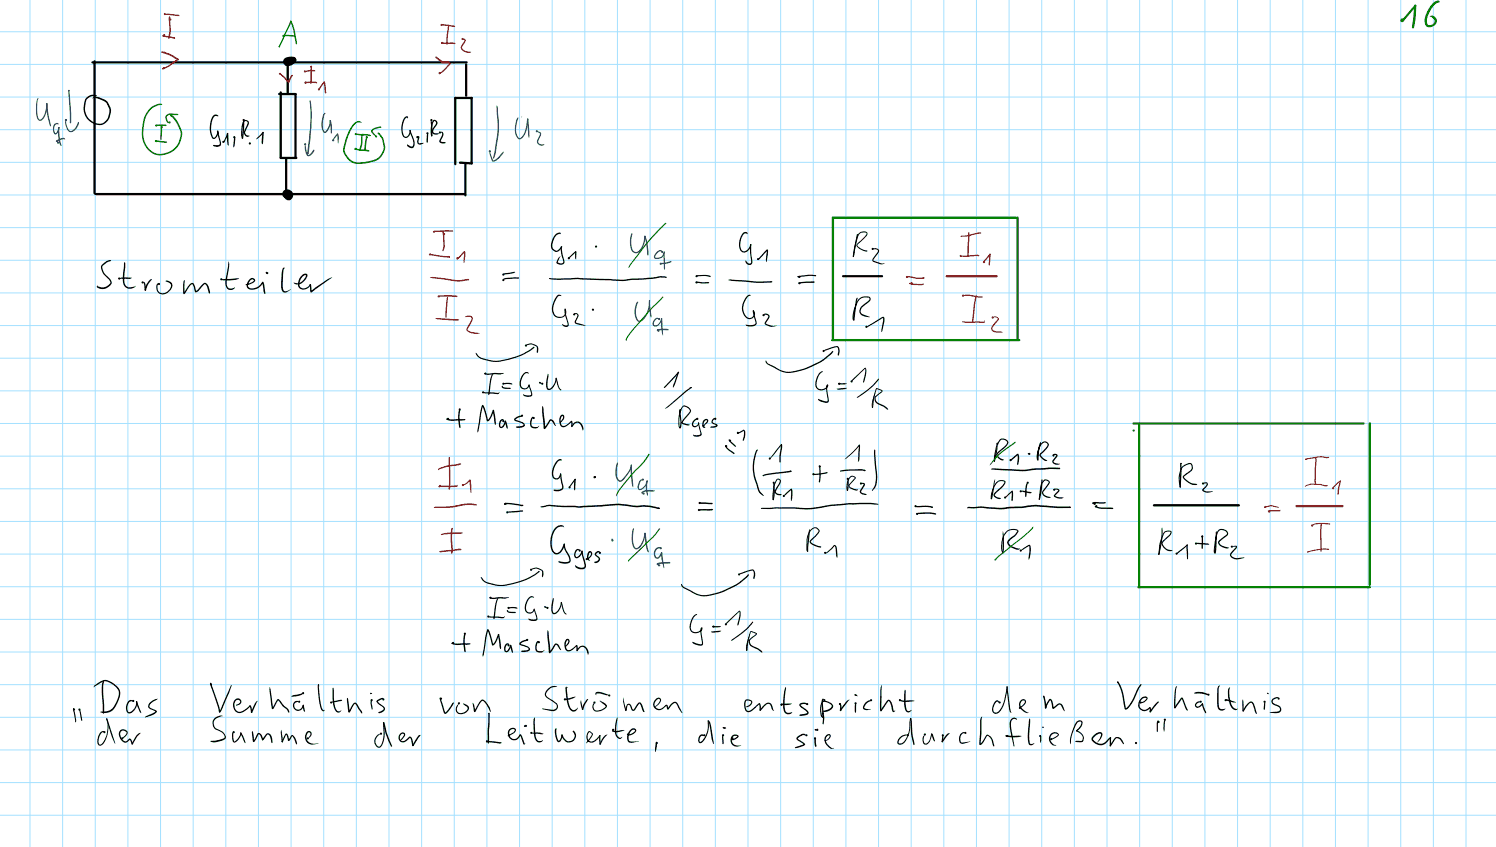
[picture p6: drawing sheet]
<svg xmlns="http://www.w3.org/2000/svg" width="449mm" height="254mm" viewBox="0 0 449 254" stroke-linecap="round" stroke-linejoin="round" font-family="sans-serif">
<g fill="none" stroke="#a5e1ff" stroke-width=".3">
<path d="M0 9.5h448.7M0 19.3h448.7M9 0v254M18.8 0v254M28.6 0v254M38.4 0v254M48.2 0v254M57.9 0v254M67.7 0v254M77.5 0v254M87.3 0v254M97.1 0v254"/>
<path d="M106.9 0v254M116.7 0v254M126.5 0v254M136.3 0v254M146.1 0v254M155.8 0v254M165.6 0v254M175.4 0v254M185.2 0v254M195 0v254M204.8 0v254M214.6 0v254"/>
<path d="M224.4 0v254M234.2 0v254M243.9 0v254M253.7 0v254M263.5 0v254M273.3 0v254M283.1 0v254M292.9 0v254M302.7 0v254M312.5 0v254M322.3 0v254M332.1 0v254"/>
<path d="M341.8 0v254M351.6 0v254M361.4 0v254M371.2 0v254M381 0v254M390.8 0v254M400.6 0v254M410.4 0v254M420.2 0v254M429.9 0v254M439.7 0v254M0 29.1h448.7"/>
<path d="M0 38.9h448.7M0 48.7h448.7M0 58.5h448.7M0 68.3h448.7M0 78.1h448.7M0 87.8h448.7M0 97.6h448.7M0 107.4h448.7M0 117.2h448.7M0 127h448.7M0 136.8h448.7M0 146.6h448.7"/>
<path d="M0 156.4h448.7M0 166.2h448.7M0 175.9h448.7M0 185.7h448.7M0 195.5h448.7M0 205.3h448.7M0 215.1h448.7M0 224.9h448.7M0 234.7h448.7M0 244.5h448.7"/>
</g>
<path d="M429.9 .9l1.4-.7a.31 .31 0 0 1 .4 0 .31 .31 0 0 1 0 .5l-1.1 .5-.8 .9-1 1.5-.6 1.6-.2 1.2 .3 1 .6 .1 .9-.2a.91 .91 0 0 0 .3-1.5l-.8-.8-.4-.1a1.03 1.03 0 0 1 1.4 .1l.3 .3a1.95 1.95 0 0 1-.1 2.1 1.95 1.95 0 0 1-1.9 .8 1.91 1.91 0 0 1-1.2-2.7l.2-.7a10.1 10.1 0 0 1 2.3-3.9z" fill="#008000"/>
<path d="M30.6 79.3l1.4-1a.89 .89 0 0 1 1.4-.1l-1.4 .6-1.3 1.3 .5 1.7 2.1 2.3 .2 .7-.2 .5a3 3 0 0 1-4.2 .9l-.1-.3 .3-.3v.3h.3a2.66 2.66 0 0 0 3.2-.6l.3-.7-1-1.3a3.1 3.1 0 0 1-1.5-3.9zM37.3 78.7l.2 .1 .1 .8-.3 3.9 .1 1.4 .4 .8 .7 .4 2.1-.4-.2 .4-.8 .4-1 .1-.6-.2-.6-.5-.4-.8-.1-2.5zM219.3 192l.2-.1a25.3 25.3 0 0 0 6.3-5.5l.1 .1a19.1 19.1 0 0 1-6.6 5.6zM225.1 189.3l.7 .1 1.3 .7-2.1 1.9-.1 .4 .3 .8 2.5 1.4 .9 .7 .1 .4-3.4-1.8-.6-.9-.1-.7 .1-.5 2.1-1.7-1.5-.6-.7 2a5.2 5.2 0 0 0-.4 3.5l-.2 .2a4.1 4.1 0 0 1 .3-3.4zM224.9 190.5l-.9 4.7-.1-.5a8.4 8.4 0 0 1 1-4.2z" fill="#000"/>
<circle cx="420.6" cy="6.1" r=".6" fill="#008000"/>
<circle cx="217.7" cy="187.2" r=".34" fill="#000"/>
<g fill="#008000">
<path d="M424.3 1.5h.4l.1 .4-3.6 4.3h-.5l.1-.6z"/>
<path d="M424.3 1.5l.3-.1 .1 .6h-.3z"/>
<path d="M424.3 1.5l.2-.1 .3 .3-.1 2.5-.5 4.1-.4 .2-.3-.3z"/>
</g>
<g fill="#000">
<path d="M68.4 78.4l.4 .8-.8 5.1v1.1l.3 .7a1.38 1.38 0 0 0 2.1 .1v-.1a1.36 1.36 0 0 1-2.4 .3 2.78 2.78 0 0 1-.4-2.3l.8-4.2zM35.7 83.6l.9-.4 3 .1-.7 .4zM42.9 84.6l.2-.1a.61 .61 0 0 1 .5 .9l.2 1.6-.2 .2-.2-.2-.3-2.2zM44.9 84l.6-.3-1.1 1.7-.8 1.8-.2-.2 .4-1.3zM43.4 87l.2-.2 .2 .2-.2 .2zM47.1 85.1h.6l-.4 .4-.1 .8 .2 .8 .4 .5 1.2 .3 1.1-.4a1.74 1.74 0 0 0 .9-2.5l-1.3-.7a1.57 1.57 0 0 1 1.9 .8 2.72 2.72 0 0 1-1.3 2.7 2.72 2.72 0 0 1-3-.2l-.4-1.2zM55.2 84.1l.2 .1-.1 3.7-.2-.1 1.4-2.1 .9-.8 .4-.1 .4 .4 .6 2.1 2.1-2.2 .6-.3 .5 .3 .5 .7 .5 2-.1 .3-.3-.2-.5-2-.6-.7-2 2a.61 .61 0 0 1-.5 .5 .61 .61 0 0 1-.6-.3l-.3-1.5-.5-.7-.8 .7-1.4 2.2-.3 .1-.2-2.4zM66.4 83.9l5.3-.4a11.2 11.2 0 0 1-5 .5zM74.9 83.7l.8-.4 .6 .4 .2 .5-.5 .6a3.7 3.7 0 0 1-2.5 .6l2.3-.9 .4-.4-.3-.3-.5 .1-.6 .6-.4 .9 .1 .6a2.61 2.61 0 0 0 3.3-.4l.9-1.1h.3l.6 3.5-.2 .2-.3-.8-.4-2.6h.3a3.8 3.8 0 0 1-3.6 2.1 1.47 1.47 0 0 1-1.4-1 1.47 1.47 0 0 1 .4-1.6zM79.7 81.6l.4-.1 .1 .3-.4 .2zM84.9 80.4h.6l-.4 .3-.2 1.3-.1 3.5 .2 1.3 .2 .4 .4 .2 1.6-.6-1.1 .8a1.22 1.22 0 0 1-1.4-.1 1.22 1.22 0 0 1-.4-1.3l.2-4.3zM88.2 84.7l1 .2 1-.2 1-1 .6-1.2-.7 .2-.8 1-.5 1.1 .1 1.1 .6 .5 .7 .1 1.1-.5 .7-.8 .2 .2-.6 .8-.9 .5-.7 .2-.9-.3a2.11 2.11 0 0 1-.3-3.1l.1-.1a1.69 1.69 0 0 1 2.2-1.2 3.1 3.1 0 0 1-2.4 3.1h-.6a.67 .67 0 0 1-.9-.6z"/>
<path d="M93.1 85.2l.2 .2-.2 .1-.2-.1zM93.1 85.2l.2 .2 .2 2-.2-.1a17.6 17.6 0 0 1 6.3-4.1l-6.2 4.5-.4-.4-.1-1.9zM204.3 175.1l.9 .9 3.5 1.9a7 7 0 0 0 5.7 0l2.3-.7 3.7-1.8 1.6-1 2.3-2.1 .3 .1-.6 .8-3.2 2.5a19.8 19.8 0 0 1-10.7 3l-1.5-.5-3.6-1.9-.6-.6zM221.8 172.1l.7-.4a6.8 6.8 0 0 1 3.4-.9l.1 .1a1.95 1.95 0 0 1 .5 1.8l-.4 1-.2-.3 .2-1.6-.4-.7-4 1.2zM146.2 188.7h.2a11.7 11.7 0 0 1 1.5 4.6l-.1-.1 .7-.8 1-2.3 .2 .3-.8 2a1.35 1.35 0 0 1-1.2 1.1l-1.5-4.5 .3-.1-1.7 8-.1-.5 .8-5.2zM149.5 190.1l.2 .2 .4 1.8 .2 2.1-.2 .5-.2-.7-.6-3.7zM151.8 193.1l.6-.2 .3 .5-.1 .3-.4-.4-.4 .4-.2 .8 .1 .7 .6-.3 .8-1.5 .2 .2-.1 .7a1.71 1.71 0 0 1-1.2 1.3l-.6-.2-.2-.6 .1-.9zM152.9 193.6l.2-.2 .2 .2-.2 .2zM153.1 193.4l.7 1.7-.1 .7-.8-2.1zM155.9 192.7l.8-.6a1.15 1.15 0 0 1 1.5-.1l-2.1 1 2.6 1.2 .3 .6-.6 .5a2.02 2.02 0 0 1-2 .1l-.1-.2 .2-.1 1.6-.1 .5-.4-.5-.5-2.2-.7-.2-.3zM161.1 192.4l.4-.2 .3 .3-.4 .2-.3 .7-.1 1 .1 .6 1.5 .3 .7-.3-.6 .6-1 .1a1.46 1.46 0 0 1-1.1-2.2zM164.3 189l.3 .6 .4 4.3 .1 1.7-.3-.1 1.9-2.5 .8 .3 .8 1.6-.3-.1-.8-1.2-.5-.2-1.8 2.5a.6 .6 0 0 1-.3-.9l-.4-4.3z"/>
<path d="M169.8 191.8l.7-.2 .3 .5a2.23 2.23 0 0 1-1.2 2l.8-1.5-.1-.6-.4 .4-.2 .8 .1 1.1 .4 .6 1.1-.1 1.5-1.3a.53 .53 0 0 1 .6 .2 .53 .53 0 0 1-.1 .6l-.2 1-.2-.2v-1.4h.1l-.9 .9a1.5 1.5 0 0 1-2.5 .2l-.2-.5a2.68 2.68 0 0 1 .4-2.5zM173.7 194.1a1.66 1.66 0 0 1 1.7-.4 1.66 1.66 0 0 1 1.1 1.5v.8l-.2 .3a2.16 2.16 0 0 0-1.7-2.3l-.6 .3-.9 1-.2-.3zM208.2 184.6a.54 .54 0 0 1 .4-.5 .54 .54 0 0 1 .5 .2l-.9 .8-.7 1.4a2.15 2.15 0 0 0 .3 2.9l.7 .2 .8-.1 1.3-1.1-.2 1.1 .5 3.4a.66 .66 0 0 1-.8 .8l-1.8-.5-.6-.6 2.1 .6h.7l-.4-3.7 .1-1.1a.33 .33 0 0 1 .5-.2 .33 .33 0 0 1 0 .6l-1.3 1-.9 .1-.8-.2a2.24 2.24 0 0 1-.6-3.1zM213.3 189.4l3-.2-.6 .3-1.8 .2zM213.7 187.8l2.6 .1-1.4 .2h-1zM213.7 187.8l.3 .1-.2 .1zM218 186.6l3.5-3.3a.41 .41 0 0 1 .6 0 .41 .41 0 0 1 .1 .5l-.2 1.8-.6 2-.2-.2 .6-2.7v-1.3l-4 3.8-.1-.2z"/>
</g>
<g fill="#000">
<circle cx="35.8" cy="83.5" r=".34"/>
<circle cx="42.8" cy="84.7" r=".34"/>
<circle cx="47.7" cy="85.2" r=".34"/>
<circle cx="66.4" cy="83.8" r=".34"/>
<circle cx="80.2" cy="81.9" r=".34"/>
<circle cx="221.7" cy="172.3" r=".34"/>
<circle cx="152.5" cy="193.5" r=".34"/>
<circle cx="158.1" cy="191.9" r=".34"/>
<circle cx="161.6" cy="192.6" r=".34"/>
<circle cx="214" cy="187.9" r=".34"/>
</g>
<g fill="#f00">
<path d="M132.9 69.4l.2 .7-.3-.5z"/>
<path d="M132.8 69.4l.3 .2-.1 .2-.3-.2z"/>
<path d="M132.7 69.6l.2-.2 .2 .2 .3 4-.2 1.3-.3 .5-.3-.2 .4-1.5z"/>
</g>
<circle cx="135.9" cy="192.8" r=".34" fill="#000"/>
<circle cx="133.2" cy="70.2" r=".34" fill="#f00"/>
<path d="M135.6 192.7l1.4 .3 3.9-.1 .3 .2-1.2 .3h-2.5a2.58 2.58 0 0 1-2.1-.5zM135.5 192.8l.5 .1-.4 .2z" fill="#000"/>
<circle cx="139.4" cy="190" r=".34" fill="#000"/>
<g fill="#f00">
<path d="M128.8 76.1l.3 .2-.2 .2-.3-.2z"/>
<path d="M128.7 76.2l.3 .2z"/>
<path d="M128.6 76.3l.2-.2 .6 .1 5.4 .6 .2 .2-.2 .3-2-.2-4-.6z"/>
<path d="M134.6 76.9l.4 .1-.1 .2-.4-.2z"/>
<path d="M134.6 76.7l.4 .3-.2 .2z"/>
</g>
<circle cx="129" cy="76.3" r=".34" fill="#f00"/>
<path d="M139.4 190l.2 .1zM139.4 190l.1 .2zM139.3 190.1l.2-.1 .1 .3-.2 2.4 .3 2.6-.2 .3-.2-.1a9.6 9.6 0 0 1 0-5.4z" fill="#000"/>
<g fill="#f00">
<path d="M130.1 69.3l.1 .2z"/>
<path d="M130.1 69.3l.2 .2z"/>
<path d="M130.1 69.4l3.8-.4 1.9 .1 .2 .2-.2 .2-5.3 .1z"/>
</g>
<path d="M165.9 179.3l.2 .4-.3 3.1 .3 1 .6-.1 .7-.8 1-2.4a3.2 3.2 0 0 1-2.4 3.7l-.4-.4-.3-1.2zM168.2 180.7l.3-.1 .7 2.6 .7 .9-.1 .2-.9-1z" fill="#000"/>
<circle cx="164.2" cy="182.3" r=".34" fill="#000"/>
<circle cx="130.2" cy="69.5" r=".34" fill="#f00"/>
<path d="M163.3 181.8l.5 .1 .4 .4h-.4a.41 .41 0 0 1-.4-.1 .41 .41 0 0 1-.1-.4z" fill="#000"/>
<g fill="#f00">
<path d="M137.1 77.5v.3z"/>
<path d="M137.1 77.6l.1 .2z"/>
<path d="M139.1 75.4l.4 .1-1.8 2-.6 .3z"/>
<path d="M139.3 75.3l.2 .2-.2 .2-.2-.2z"/>
<path d="M139.3 75.3l.3 1.1-.4 2.5-.1-3.4z"/>
</g>
<circle cx="137.2" cy="77.5" r=".34" fill="#f00"/>
<path d="M158.6 179.2l.1-.1a.84 .84 0 0 1 .8-.4 .84 .84 0 0 1 .7 .6l-.7-.2-.6 .3-.6 .8-.4 1.3-.1 1.3 .5 .7 1.1 .1 .7-1 .3 .1-.6 1-.9 .3a1.75 1.75 0 0 1-1.4-2.6l.5-1.4zM152 183.1l.5-.2-.2 .3 .3 .2 2 .1 .2 .2-.3 .2-1.8-.1-.5-.3zM160.1 182.7l.3-.1 .8 3.2-.3 .3-.7 .1-1.5-.3a.23 .23 0 0 1-.2-.2 .23 .23 0 0 1 .3-.2l-.1 .1 1 .2 1.2-.2z" fill="#000"/>
<g fill="#f00">
<path d="M129 83.2l1-.1 2.8 .3a15.4 15.4 0 0 0 5.8 .5l2-.3 .2 .2a9.4 9.4 0 0 1-4.7 .5z"/>
<path d="M134.2 89.1h.1z"/>
<path d="M134.2 89.1l.2 .2-.4 5.8-.3 .2a17.2 17.2 0 0 1 .5-6.2z"/>
</g>
<circle cx="152.5" cy="182.3" r=".34" fill="#000"/>
<path d="M152.5 182.2l.9-.2a1.94 1.94 0 0 1 1.8 .5l-2.3-.1z" fill="#000"/>
<path d="M130.6 95.5l6.8 .2 .3 .1v.2a21.5 21.5 0 0 1-6.5-.3z" fill="#f00"/>
<circle cx="147.2" cy="179.3" r=".34" fill="#000"/>
<g fill="#f00">
<path d="M131.5 88.7l.1 .1z"/>
<path d="M131.5 88.7l.1 .2z"/>
<path d="M131.4 88.7l.2-.1a16.4 16.4 0 0 1 5.7 .2l-.2 .3-5.4-.1z"/>
</g>
<path d="M146.9 179.1l.1 .2zM146.9 179.1l.2 .1zM146.9 179.1h5.8l-1.1 .4h-2.6a1.57 1.57 0 0 1-2.1-.4z" fill="#000"/>
<circle cx="131.6" cy="88.9" r=".34" fill="#f00"/>
<path d="M139.6 94.9l1.4-.2 .6 .2 .2 .4a3.9 3.9 0 0 1-1 2.5l-.5 .9 .2 .4a6.1 6.1 0 0 0 3.4 .8 3.8 3.8 0 0 1-3.5-.4l-.4-.4-.1-.5 1.2-2.2 .3-1-.7-.4-1.2 .1z" fill="#f00"/>
<g fill="#000">
<circle cx="151" cy="84" r=".34"/>
<circle cx="151" cy="82.4" r=".34"/>
<circle cx="159.3" cy="170.9" r=".34"/>
<circle cx="146.5" cy="184.9" r=".34"/>
</g>
<path d="M150.8 82.2l3.5-.7 .2 .1-1.7 .6-1.8 .2zM150.9 82.2l.1 .1zM151 83.6l3.1-.4 1.6 .1-.3 .3-4.3 .3zM144.2 173l.5 .4a3.2 3.2 0 0 0 2.6 1.5 10.9 10.9 0 0 0 7.6-.4l.6-.1a17.5 17.5 0 0 0 6.2-3.2l.1 .4a21.5 21.5 0 0 1-12.5 4.1l-2.1-.5a3.1 3.1 0 0 1-3-2.2zM149.2 179.5l.3-.1-.6 1.7-.5 4-.2 .6-.1-.6a14.3 14.3 0 0 1 1-5.5zM159.3 170.8l.1-.2a2.62 2.62 0 0 1 3.6 .9l-.1 1.3-.2 .3-.1-1.7-.4-.4a3.1 3.1 0 0 0-3-.2zM146.4 184.8l4.3 .3 .7-.3-.2 .5-.5 .1-3.8-.2z" fill="#000"/>
<circle cx="106.7" cy="44.6" r=".34" fill="#008000"/>
<path d="M166.6 70.3l1.1-.6 .5 .3-.9 .3-.7 .6-.9 2.5 .1 1.1 1 .7 .8-.4 .7-1 .3 .2-1.1 1.4a1.85 1.85 0 0 1-2-.7 1.85 1.85 0 0 1-.1-2.1l.6-1.5zM168.3 73.9l.1-.1 .2 .2v1.2l.7 3.6a1.22 1.22 0 0 1-1.8 .5l-.5-.3-.1-.3 .5-1.2 .6-.6-.7 1.9 1.1 .2 .5-.3-.7-3.2z" fill="#000"/>
<g fill="#008000">
<path d="M106.3 44.7l.2-.2 3.2 .4 1.2 .3-.4 .3-2.3-.3-1.7-.3z"/>
<path d="M106.3 44.7l.2-.2 .2 .2-.2 .2z"/>
</g>
<path d="M170.5 77.4l.2 .1zM170.8 77l1.8-1.6 .3 .1-2.4 2zM170.5 77.4h.2l-.1 .1zM172.7 75.3l.2 .4-.1 2.1-.3-.4v-1.9z" fill="#000"/>
<circle cx="170.6" cy="77.5" r=".34" fill="#000"/>
<circle cx="106.7" cy="40.2" r=".34" fill="#008000"/>
<path d="M106.8 40.2h3.5l1 .5-3.4-.1-.9-.2z" fill="#008000"/>
<path d="M167.1 88.6l.8-.2 .5 .4h-.9l-1 1.6a3.2 3.2 0 0 0 .5 4.4l1.2 .2 .9-.3 .4-.7-.1-1.3 .1-.2 .2 .2 .2 1.2-.5 .9-.9 .5h-1.2a3.1 3.1 0 0 1-1.3-4.6zM169.4 92.6l.3 .1v1.3l.8 2.7v1a1.17 1.17 0 0 1-1.9-.5l1.2 .4 .5-.2-.9-3.1z" fill="#000"/>
<circle cx="110" cy="41.1" r=".34" fill="#008000"/>
<path d="M172.2 94.1l.8-.2 .5 .6-.7 2.2 2.8 1-2-.3-1.1-.4-.1-.7 .8-1.8-.4-.4-.7 .2z" fill="#000"/>
<g fill="#008000">
<path d="M109.3 44.9l.3-.1v.3z"/>
<path d="M109.2 45l.2-.2 .2 .2-.2 .2z"/>
<path d="M109.9 41.1l.3-.1v.4l-.5 3.6-.3 .2-.2-.3 .3-2.1z"/>
<path d="M110 41l.2 .2z"/>
</g>
<g fill="#000">
<path d="M177.8 92.7v.2z" fill-rule="evenodd"/>
<circle cx="172.2" cy="94.3" r=".34"/>
</g>
<circle cx="108.8" cy="40.4" r=".34" fill="#008000"/>
<circle cx="177.9" cy="92.9" r=".34" fill="#000"/>
<g fill="#008000">
<path d="M107.8 45l.2-.1v.4z"/>
<path d="M107.7 45.1l.2-.2 .1 .2-.2 .2z"/>
<path d="M108.5 40.4l.3 .1-.2 2.8-.7 2-.2-.3 .5-1.7z"/>
<path d="M108.5 40.5l.2-.2 .1 .2-.1 .1z"/>
<path d="M108.5 40.5l.2-.2 .2 .2z"/>
</g>
<circle cx="112.8" cy="40.9" r=".34" fill="#008000"/>
<path d="M111.5 38.8l.9-.5 1.4-.4 .6 .2-1.9 .6-.7 .5 .9 1.7-1.2-1.1-.2-.5z" fill="#008000"/>
<circle cx="178.8" cy="73.9" r=".34" fill="#000"/>
<g fill="#004080">
<path d="M189.5 70l.2 .2-.3 1.6v1.8l.3 1.3 .5 .5 1 .1 1-1 .6-1.3 .6-2.5 .2 .2-.2 1.6a3.7 3.7 0 0 1-2.7 3.5l-.7-.3a4.9 4.9 0 0 1-.9-4.8z"/>
<path d="M193.4 70.7l.2 .2-.1 .1-.2-.1z"/>
<path d="M193.5 70.7l.7 2.4 .3 2-.1 1.5-.3-.2-.3-3.2-.5-2.3z"/>
</g>
<path d="M106 37.1l1.5-.8 1 .5h-1.4l-1.2 1.2-1.4 2.8-1 3.5a4.2 4.2 0 0 0 2.4 4.1l.2 .1a10.4 10.4 0 0 0 7.7-1.6l.3-.2a4.3 4.3 0 0 0 1-2.7l-.6-2.4-1.3-1.6a.39 .39 0 0 1 .4-.2 .39 .39 0 0 1 .4 .2l1 1.5 .5 2.4a5 5 0 0 1-5 4.9l-1 .2a4.9 4.9 0 0 1-6.5-4.7l1.2-3.9 .8-1.8z" fill="#008000"/>
<g fill="#004080">
<path d="M197 75.6l1.1-.6 .4 .1 .2 .5-.7-.2-.8 .4-.7 1.2 .5 .3 1.4-.3 .7-1.5 .3 .1-.8 1.6-1.6 .5-.7-.2-.2-.5z"/>
<path d="M199.2 75.4l.2 .2-.1 5.3-.2-.3-.1-3.8z"/>
</g>
<circle cx="46.9" cy="37.6" r=".34" fill="#008000"/>
<circle cx="198.7" cy="75.6" r=".34" fill="#004080"/>
<g fill="#008000">
<path d="M46.7 37.5l3.1-.1 .2 .3-3.1 .1-.3-.1z"/>
<path d="M46.8 37.5l.1 .2-.2 .1z"/>
<path d="M46.8 37.5l.1 .1-.1 .2-.2-.1z"/>
</g>
<circle cx="46.9" cy="42.3" r=".34" fill="#008000"/>
<g fill="#004080">
<path d="M198 79l.1 .1z"/>
<path d="M198 78.9l.2 .2z"/>
<path d="M198 78.9l2.4-.4a.73 .73 0 0 1 1.1 0l-.8 .3a3.9 3.9 0 0 1-2.7 .2z"/>
</g>
<g fill="#008000">
<path d="M46.4 42.3l.7-.2 2.8 .3 .2 .2a4.2 4.2 0 0 1-3-.1z"/>
<path d="M46.5 42.1l.4 .2-.2 .2-.3-.2z"/>
</g>
<circle cx="198.2" cy="79.1" r=".34" fill="#004080"/>
<circle cx="48.5" cy="38.1" r=".34" fill="#008000"/>
<g fill="#004080">
<path d="M191.2 90.5l.2 .1z"/>
<path d="M191 90.6h.4l-.2 .6a4.5 4.5 0 0 0 .4 4.9l.2 .1a6.1 6.1 0 0 0 2.9-6l.1-.2 .2 .1-.1 1.3a5.4 5.4 0 0 1-3.1 5.1l-.5-.1-.4-.5a5.9 5.9 0 0 1 .1-5.3z"/>
<path d="M194.8 90l.2 .1-.1 .2-.2-.2z"/>
<path d="M194.7 90l.3 .1 .4 4.6-.1 .6-.5-2.3-.2-2z"/>
</g>
<g fill="#008000">
<path d="M48.3 37.8l.3 .1v1.3l-.3 2.8-.2-1.2z"/>
<path d="M48.4 37.8l.2 .2-.2 .1-.1-.2z"/>
<path d="M48.4 37.8l.1 .3-.2-.1z"/>
</g>
<g fill="#004080">
<path d="M196.5 95.6l.7-.3 .5 .4h-.8l-.6 .7-.2 .9 .6 .3 1-.7 .8-1.5a2.15 2.15 0 0 1-.9 2.1l-1 .4-.8-.4v-.8z"/>
<path d="M198.3 95.5l.2-.1 .1 .1 .2 5a10.3 10.3 0 0 1-.5-4.9z"/>
</g>
<circle cx="197.7" cy="95.7" r=".34" fill="#004080"/>
<circle cx="50.9" cy="36.7" r=".34" fill="#008000"/>
<g fill="#004080">
<path d="M197 99l.3-.2 .2 .4z"/>
<path d="M197 99l.2-.2 .2 .2-.2 .2z"/>
<path d="M197.1 98.9v-.1a5.5 5.5 0 0 1 3.5 .1l-3.4 .3z"/>
</g>
<path d="M49.9 34.5l1.1-.5 2 .1 .5 .3-.1 .1-2.4-.1-.8 .4-.2 .4 .2 .8 .7 .8-.4 .1-.5-.4-.4-1.1z" fill="#008000"/>
<circle cx="197.5" cy="99.2" r=".34" fill="#004080"/>
<g fill="#008000">
<path d="M51 34.5h.3v.4z"/>
<path d="M45 32.5l.9-.7 1.4-.6 .9-.1 .5 .2-1.5 .4-1.8 1-1.2 1.5-.7 1.9-.5 3.5 .1 1.7 .7 2.1 1.6 1.9 1.4 .7 1.3 .2 1.7-.4 1.5-.6 1.2-1 .9-1.2 .7-2.1 .1-1.1a10.3 10.3 0 0 0-3-4.9l-.2-.4 .3-.2a4.7 4.7 0 0 1 2.3 2.8l1 2.2a6.3 6.3 0 0 1-9.2 6.5l-1.1-.9-.9-1.4-.6-1.4-.3-1.8 .7-4.9 .7-1.5z"/>
</g>
<circle cx="99.9" cy="42.1" r=".34" fill="#004080"/>
<path d="M164.7 83.5l.2-.1 .1 .1zM164.8 83.4l.2 .2zM164.9 83.4l3 .1 5.3-.2 13.5 .6 8.8-.7 2.6-.4 1.7 .1 .2 .3-13.3 1.1-13.5-.6-7.2 .2-1.1-.2z" fill="#000"/>
<g fill="#004080">
<path d="M101.1 40.2l.3-.1 .2 .7-.2 2.2z"/>
<path d="M101.1 40.1l.3 .2-1.5 1.7 .1-.5z"/>
</g>
<g fill="#008000">
<path d="M187.8 101.8h.2v.2z"/>
<path d="M187.9 101.8l.1 .1-.1 .2-.2-.2z"/>
<path d="M198.7 89l.2 .2-3.9 4-4.6 5.2-2.6 3.7a1.19 1.19 0 0 1 .5-1.5l6.4-7.6z"/>
</g>
<g fill="#004080">
<path d="M98.9 36.2l.2-.2 .2 .2a7.1 7.1 0 0 1 .1 3.9z"/>
<path d="M98.9 36.2l.2-.2 .2 .2-.2 .2z"/>
<path d="M97.2 33.9l.3-.1 .2 .3-.3 .1-.2 .5a5.4 5.4 0 0 0 .2 4.8l.4-.3 .6-.8 .7-2.4 .2 .2-.1 1-.6 1.5a1.28 1.28 0 0 1-1.4 1.2l-.5-.9a7.5 7.5 0 0 1 .5-5.1z"/>
</g>
<path d="M198 68.3l1.6-1.5 .2 .3a83.1 83.1 0 0 0-11.1 13.1l-.2 .1 .7-1.3a83.8 83.8 0 0 1 8.8-10.7z" fill="#008000"/>
<path d="M208.9 82.6l.4-.1a6.2 6.2 0 0 1 3.9 .4l-.2 .2a8.3 8.3 0 0 0-4-.2zM208.9 82.7l.1 .1z" fill="#000"/>
<circle cx="91.5" cy="43.2" r=".34" fill="#004080"/>
<path d="M91.5 43.3l.6 2.5 .3 .6 .7-.3 1.1-1.3 .1 .3a1.44 1.44 0 0 1-1 1.4l-.9 .4-.5-.6a5 5 0 0 1-.4-3z" fill="#004080"/>
<circle cx="208.9" cy="82.8" r=".34" fill="#000"/>
<g fill="#004080">
<path d="M92.3 45.8l.2 .2-.2 .2-.2-.2z"/>
<path d="M92.2 45.9l.3 .2z"/>
<path d="M92.9 30.1l.3 .1 .1 1.1 .2 4-.4 6.5-.4 3.6-.4 .8-.2-.3 .6-4.7 .5-5.9z"/>
</g>
<path d="M222.9 69.9l.8-.3 .5 .4-.1 .3-.2-.3-.7 .1-.8 1.3-.3 1.9 .2 1.4 .6 .6 .8-.1 .9-.9 .6-1.1 .2 .2-.4 1.1a1.67 1.67 0 0 1-1.3 1.2 1.67 1.67 0 0 1-1.6-.6l-.1-.1a5.3 5.3 0 0 1 .9-5.1zM225 73.4l.2-.2 .2 .2-.2 .1zM225.2 73.2l.2 .1-.1 2.3 .4 2.8-.3 .9a1.06 1.06 0 0 1-1.3 0 1.06 1.06 0 0 1-.3-1.2l.7 .8 .4 .1 .4-.2-.3-3.7v-1.7zM208.6 84.6l.3-.1 3.7 .1 .2 .2-.2 .2h-1.7zM208.6 84.6l.3-.1 .1 .2-.2 .1z" fill="#000"/>
<g fill="#000">
<path d="M27.5 18.5l112.5-.1 .3 .3-.3 .3h-112.3l-.3-.3z" fill-rule="evenodd"/>
<path d="M28.4 58l111-.1 .4 .3-.4 .3h-110.7l-.4-.3z" fill-rule="evenodd"/>
<circle cx="208.9" cy="84.7" r=".34"/>
</g>
<circle cx="85" cy="10.8" r=".34" fill="#008000"/>
<path d="M229.9 74.9a.29 .29 0 0 1 .4-.1 .29 .29 0 0 1 .1 .4l-.4 3.4-.3-.8 .3-2.7h.2l-2.3 2.6-.4 .1 .3-.6z" fill="#000"/>
<path d="M84.9 10.7l.6-.3 2.6 .2 .4 .4-3.4-.2z" fill="#008000"/>
<circle cx="227.4" cy="77.7" r=".34" fill="#000"/>
<path d="M218.5 84l.5-.2 2.6 .2a46.4 46.4 0 0 0 9.9 .3v.4a51.8 51.8 0 0 1-10.6-.4z" fill="#000"/>
<g fill="#008000">
<path d="M87.1 6.4l.3-.1 1 2.6 .7 4.1-.2 .4-1.1-4.8z"/>
<path d="M87.1 6.3l.3 .2-3.7 7.7-.1-.3z"/>
<path d="M83.7 13.8l.2 .2-.2 .2-.1-.2z"/>
<path d="M83.6 13.9l.4-.1-.2 .4z"/>
<path d="M87.2 6.2l.3 .2-.2 .2-.2-.2z"/>
</g>
<path d="M224.1 88.7l.6-.3a.26 .26 0 0 1 .3-.1 .26 .26 0 0 1 .1 .3l-.3 .1a4 4 0 0 0-.3 6.6h.8l.7-.6 .1-.7-.3-.8 .2-.2 .5 .9a1.73 1.73 0 0 1-1.5 1.8 1.73 1.73 0 0 1-2-1.4 5 5 0 0 1 1.1-5.6zM226 93.1l.2 .1-.2 .2-.2-.2zM225.8 93.1l.4 .1 .8 3.5-.1 .5a2.27 2.27 0 0 1-3 .5l-.2-.4 1.9 .2 1-.5z" fill="#000"/>
<circle cx="146.9" cy="45.3" r=".34" fill="#004080"/>
<path d="M146.9 45.4l1 2.7 1.1-.6 2.1-2-.2 .6-1 1.2a2.08 2.08 0 0 1-2.2 1.1l-.8-2.1z" fill="#004080"/>
<path d="M229.1 94.2l1-.1 .7 .6-.1 .6-1 1.7 .3 .2a4.2 4.2 0 0 0 3 .4v.1a3.3 3.3 0 0 1-3.4-.3l-.2-.6 1.1-2-.6-.4-.8 .1z" fill="#000"/>
<circle cx="229" cy="94.5" r=".34" fill="#000"/>
<path d="M149 31.6l.3 .8 .4 6.5-.9 6.6-.8 2.1-.1-.3 .5-1.9 .9-6.6z" fill="#004080"/>
<path d="M142.7 105.8l.5 .4a3.2 3.2 0 0 0 2.5 1.5 10.9 10.9 0 0 0 7.6-.4l.6-.1a17.5 17.5 0 0 0 6.2-3.2l.2 .3a21.5 21.5 0 0 1-12.5 4.2l-2.2-.5a3.1 3.1 0 0 1-2.9-2.2z" fill="#000"/>
<circle cx="17.4" cy="42.8" r=".34" fill="#004080"/>
<path d="M157.7 103.5l.2-.1a2.62 2.62 0 0 1 3.5 .9v1.3l-.3 .3-.1-1.7-.3-.4a3.1 3.1 0 0 0-3-.2z" fill="#000"/>
<g fill="#004080">
<path d="M16.8 42.2l1.5-.7a.71 .71 0 0 1 .7-.2 .71 .71 0 0 1 .5 .5h-.8l-1.6 .6 .1-.1-.2 .2z"/>
<path d="M16.8 42.3l.4-.1 .2 .5z"/>
<path d="M17.5 38.1l.4 .2-.1 .4a14.2 14.2 0 0 0 .6 5l-.4-.3a11 11 0 0 1-.6-4.8z"/>
<path d="M17.5 38.3l.2-.2 .2 .2-.2 .2z"/>
<path d="M16.4 37.2l.7-.3 .5 .3-.9 .2-.3 .5-.1 1.2 .3 .9 .5-.5 .6-1.4a1.48 1.48 0 0 1-1.3 2.1l-.5-1.6z"/>
</g>
<circle cx="157.8" cy="103.6" r=".34" fill="#000"/>
<path d="M147.6 112.3l.4-.2-.6 1.8-.5 4-.3 .6-.1-.7a14.3 14.3 0 0 1 1.1-5.5z" fill="#000"/>
<g fill="#004080">
<path d="M13.9 30.9l.4 .2 .3 3.7 .7 2.9-.1 .2a19.1 19.1 0 0 1-1.4-6.4z"/>
<path d="M11.3 29.5h.2l-.3 1.7a6.5 6.5 0 0 0 .6 4.6l.3 .1a5.3 5.3 0 0 0 1.8-4.8l.2-.2a4.8 4.8 0 0 1-.4 3.5 2 2 0 0 1-1.8 1.8l-.3-.1a2.17 2.17 0 0 1-.7-1.8l-.1-.4a7.5 7.5 0 0 1 .5-4.4z"/>
<path d="M11.3 29.5l.2 .1z"/>
<path d="M11.4 29.5v.1z"/>
</g>
<circle cx="19.8" cy="36" r=".34" fill="#004080"/>
<path d="M144.8 117.6l4.4 .2 .6-.2-.2 .5-.5 .1-3.8-.3z" fill="#000"/>
<circle cx="144.9" cy="117.7" r=".34" fill="#000"/>
<path d="M19.8 35.9l.3 2 .5 1 .5 .4 .6-.2 .7-.5 1.1-2a.78 .78 0 0 1-.1 1.1l-.4 .7a1.66 1.66 0 0 1-2.5 .9l-.3-.5a3.1 3.1 0 0 1-.4-2.9z" fill="#004080"/>
<path d="M145.3 111.9l.2 .2zM145.3 111.9l.2 .1zM145.3 111.9h5.8l-1 .4h-2.7a1.57 1.57 0 0 1-2.1-.4z" fill="#000"/>
<g fill="#004080">
<path d="M20.6 27l.3 .1 .4 6.5v3.3l-.2 .1-.2-.2z"/>
<path d="M20.5 27.1l.3-.1a.23 .23 0 0 1 .2 .3 .23 .23 0 0 1-.3 .2 .23 .23 0 0 1-.1-.3z"/>
</g>
<g fill="#000">
<circle cx="73.1" cy="36" r=".34"/>
<circle cx="128.2" cy="40" r=".34"/>
<circle cx="129.4" cy="36" r=".34"/>
<circle cx="132" cy="39.7" r=".34"/>
<circle cx="67" cy="42.5" r=".34"/>
<circle cx="70.3" cy="41.1" r=".34"/>
<circle cx="74.9" cy="43" r=".34"/>
<circle cx="125.2" cy="41.1" r=".34"/>
<circle cx="145.6" cy="112" r=".34"/>
<circle cx="151" cy="115.1" r=".34"/>
<circle cx="162.7" cy="115.1" r=".34"/>
</g>
<g fill="#000">
<path d="M64 34.6l.8-.3 .7 .5h-1l-.3 .2a6 6 0 0 0-.1 6.3l.6-.5 .4-1.4 .3-.1 .8 3.3v.9a1.18 1.18 0 0 1-1.3 .5l-1-.4 1.6-.1 .4-.4-.8-3.5a.3 .3 0 0 1 .1-.4 .3 .3 0 0 1 .4 .1 .3 .3 0 0 1-.1 .4l-.3 1-.6 .8-.6 .2-.5-.5a7.1 7.1 0 0 1 .5-6.6zM68.1 40.1l.2-.2 .2 .2-.2 .2zM68.3 39.9l.2 .2v3.6l-.2-.3-.2-1.1v-2.2zM73.1 35.9h.2l-.1 .2zM73.1 35.9l.2 .4-.3 4.5a.58 .58 0 0 1-.3 .8l-.2-.2zM78.9 39.5l.2 .2-.2 .2-.2-.2zM78.7 39.7l.2-.2 .2 .4-.3 3.4-.3-.6zM121.4 35.2l.6-.3 .4 .3-.2 .3-.1-.3-.3 .2-.5 .7a4.3 4.3 0 0 0 .3 4.9l.8-.4 .4-.9v-.6l.4-.1v.8l-.5 1-.5 .5-.6 .1a2.08 2.08 0 0 1-1.2-2.4 5.7 5.7 0 0 1 1-3.8zM122.8 39l.4 .1 .3 1a4.2 4.2 0 0 1 .6 4v.1a1.23 1.23 0 0 1-1.9-.4v-.5l1.2 .6h.3l.2-.3a5.5 5.5 0 0 0-1-3.9zM128.3 40l.1 2.4-.3 .4-.2-.8zM129.3 36.1a9.6 9.6 0 0 1 .4 4.6l-.2 .2-.2-.2zM132 39.7l.7-.2 .3 .7-.8 2.2 1.3 .2 .2 .2-.2 .2h-1.1l-.6-.4 .8-2.3-.1-.4z"/>
<path d="M68.1 39.9l.4 .2-.4 1-.7 1.4-.4 .2zM70.3 41l.3 .6-.2 2-.3 .6-.1-.6zM73.1 36.2l.9-.2 .7 .7-1.2 3 .5 .8 .9 .2-.7 .3a1.35 1.35 0 0 1-1-1.6l1.1-2.5-.1-.3-.4-.3-.6 .3-.3 1.1-.2 2.4 .2 1.3-.2 .2a7.1 7.1 0 0 1 .4-5.4zM78.7 39.6l.2-.1 .1 .4-1.4 1.4-.8 .5zM125.1 40.9l.4-.1 .3 .2-.2 1.9 1.5 .1-1 .4-.7-.2-.3-.9 .4-1.2-.3 .1zM129.9 36.1l.6-.1 .6 .4a1.29 1.29 0 0 1-.5 1.6l-.5 .9-.2 .7 .5 .3 1.4 .2-1.3 .3-.9-.7 .1-.9 1.1-1.9-.2-.4-.4-.2-.6 1.7 .1 2.7-.2 .2a6.4 6.4 0 0 1 .3-4.7zM129.4 40.5l.3 .2-.1 .2-.3-.2zM150.5 115.8l.4-.1-.1 .3 .3 .1 1.9 .2 .2 .1-.3 .2-1.7-.1-.6-.2zM151 115l.8-.2a1.94 1.94 0 0 1 1.9 .4h-2.4zM157 112l.1-.1a.84 .84 0 0 1 .8-.4 .84 .84 0 0 1 .7 .6l-.7-.2-.5 .3-.6 .8-.5 1.2v1.3l.5 .8 1 .1 .7-1h.3l-.5 1-.9 .4a1.75 1.75 0 0 1-1.4-2.7l.5-1.3zM158.5 115.4h.3l.8 3.2-.3 .3-.7 .1-1.5-.3a.23 .23 0 0 1-.2-.3 .23 .23 0 0 1 .3-.2v.2l.9 .2 1.2-.2zM161.7 114.6l.5 .1 .4 .4h-.3a.41 .41 0 0 1-.5-.1 .41 .41 0 0 1-.1-.4z"/>
<path d="M164.3 112.1l.2 .4-.3 3.1 .3 1 .6-.2 .7-.7 1-2.4a3.2 3.2 0 0 1-2.3 3.7l-.5-.4-.2-1.2zM166.6 113.4h.3l.8 2.6 .7 .9-.1 .2-.9-1z"/>
</g>
<g fill="#f00">
<circle cx="138.7" cy="11.7" r=".34"/>
<circle cx="132.4" cy="7.5" r=".34"/>
</g>
<g fill="#f00">
<path d="M138.6 11.5l.8 .1 .3 .5-1.1 2.1 .1 .4 .8 .6 1.8 .5-.7 .2-1.1-.3-1.1-.8-.2-.8 1.2-1.9z"/>
<path d="M138.6 11.5l.2 .2z"/>
<path d="M138.6 11.5l.1 .2z"/>
<path d="M132.4 7.5l1.1-.2 2.8 .4 .3 .2-.3 .2z"/>
</g>
<path d="M239.2 83l.2-.2 .2 .2-.2 .2zM239.3 82.8l3.5-.4 1.9 .1 .2 .2-.2 .2-2-.2-3.3 .5zM239.2 83l.2-.2 .3 .3z" fill="#000"/>
<circle cx="239.8" cy="83.1" r=".34" fill="#000"/>
<circle cx="132.7" cy="12.9" r=".34" fill="#f00"/>
<g fill="#f00">
<path d="M132.6 12.7l3.4 .1 .6 .3-.3 .2-3.1-.2h-.7z"/>
<path d="M132.4 12.9l.2-.2 .2 .2-.2 .2z"/>
<path d="M132.5 12.7l.3 .2-.2 .2z"/>
</g>
<path d="M239.6 84.8l.1 .2zM239.6 84.8l2.4-.4h2.2l.2 .2-.2 .2-4.4 .3zM239.6 84.8l.2 .2z" fill="#000"/>
<circle cx="239.8" cy="84.9" r=".34" fill="#000"/>
<path d="M134.5 7.4l.2 .6-.6 5.5-.2-.2v-1.9z" fill="#f00"/>
<path d="M257.6 70l.6-.5 1.1-.1 .7 .2 .2 .4a3.3 3.3 0 0 1-1.7 2.2l-1.2 1.1v.5a4.3 4.3 0 0 0 2.8 1.3l.1 .2-.2 .2a4.6 4.6 0 0 1-3.1-1.7l.1-.6 .8-.7a5.2 5.2 0 0 0 2.1-2.4l-.4-.4-1 .1-.9 .7-.6 1.5-1 5.1-.2-.2 .8-4.7zM256 76.7l.1 .2-.1 .2-.2-.2zM257.1 70.3l.2 .1-.1 .2-.2-.1zM257.2 70.3l.1 .1-.1 .2-.2-.2zM257 70.4l.2-.1 .1 .1-.1 1.3-1.2 5.4-.2-.2 .1-1.2z" fill="#000"/>
<circle cx="49.5" cy="4.2" r=".34" fill="#f00"/>
<path d="M49.4 4.3l1.3-.2 2.6 .3a.34 .34 0 0 1 .4 0 .34 .34 0 0 1 0 .5l-3.9-.4z" fill="#f00"/>
<path d="M261.8 74.6l1.2-.1 .7 .7-.2 .6-1.5 2.3 2.3 .8 1 .1-.7 .3-.7-.1-2.2-.9v-.7l1.7-2.4-.4-.4z" fill="#000"/>
<circle cx="49.2" cy="10.5" r=".34" fill="#f00"/>
<circle cx="261.8" cy="74.6" r=".34" fill="#000"/>
<g fill="#f00">
<path d="M52.2 11.2l.3 .3-.2 .2-.2-.2z"/>
<path d="M52.2 11.3l.3 .2v.1l-.4-.1z"/>
<path d="M48.7 10.7l.2-.2 2.5 .5 1.2 .5a.76 .76 0 0 1-1.2-.1l-2.3-.4z"/>
<path d="M48.9 10.5l.2 .2-.2 .2-.2-.2z"/>
<path d="M48.8 10.6h.5l-.4 .3z"/>
</g>
<path d="M257 89.3l.2 .2zM257 89.4h.2l-.9 6.6a.39 .39 0 0 1-.5 0 .39 .39 0 0 1-.1-.5l.6-3.1a4.2 4.2 0 0 1 2.2-3.4l2-.1 .6 .6a1.11 1.11 0 0 1-.6 1.2l-1.9 1.5-.4 .8a1.01 1.01 0 0 0 .6 1.3l2.1 .8-2.2-.4a1.48 1.48 0 0 1-.9-1.8l.5-1 2.2-1.8 .3-.4-.5-.5h-1.3l-.7 .3a7.9 7.9 0 0 0-2.1 6.4h-.2l.2-2z" fill="#000"/>
<circle cx="51.1" cy="5.9" r=".34" fill="#f00"/>
<g fill="#f00">
<path d="M50.5 11.4l.2-.2 .1 .3-.2 .1z"/>
<path d="M50.7 5l.3 .2 .2 3.9-.6 2.5-.1-.2 .3-2.3z"/>
<path d="M50.7 5.2l.2-.2 .2 .2-.2 .1z"/>
<path d="M50.9 5l.2 .1-.1 .7-.3-.6z"/>
</g>
<g fill="#000">
<path d="M85.4 18l.7-.3 .7 .1-.2 .2 .7-.6-.2 .2a.93 .93 0 0 1 1.3-.4 .93 .93 0 0 1 .4 1.3 2.24 2.24 0 0 1-3.5 .7l-.2-.6zM85.4 17.5a.94 .94 0 0 1 1.4 .1 .94 .94 0 0 1-.2 1.3l.1-.8a1.01 1.01 0 0 1 0 1.7 1.01 1.01 0 0 1-1.6-.6l-.2-.9zM85.8 17.5l.7-.4a1.67 1.67 0 0 1 2.4 .9 .93 .93 0 0 1-.6 .9 .93 .93 0 0 1-1-.2l.4 .2h-.8l.4-.6 .1 .3a.93 .93 0 0 1-1 1 1.21 1.21 0 0 1-.9-1.5zM25.8 29.4l1.5-.9 1.4-.1 .4 .2-2 .4-.9 .6-.3 .5-.4 2.9 .4 1.5 .7 1 1.3 1 1.5 .6 1.2-.1 1.1-.7a4.7 4.7 0 0 0 1.1-3.3l-.9-2.1a6.9 6.9 0 0 0-3.5-1.6l-.7 .2 .7-.6a4.7 4.7 0 0 1 4.7 3.2l.1 .2a4.4 4.4 0 0 1-2.5 5.1l-1.4 .1-1.3-.4-1.4-1-.8-1-.6-1.5-.1-1.1 .3-2.1zM85 57.3a1.66 1.66 0 0 1 2.7 .4 1.66 1.66 0 0 1-1.4 2.4 1 1 0 0 1-1-1.3 1 1 0 0 1 1.6-.5h-.6l-.2 .4 .4-.6a1.01 1.01 0 0 1-1.4 1 1.01 1.01 0 0 1-.2-1.7zM260.1 97.9l4.4-2.8h.7a2.4 2.4 0 0 1-.1 2.1l-.6 2.4-.1-.7 .5-3v-.5h-.2a15.7 15.7 0 0 1-4.7 2.7zM229.7 108.1l.8 .9 3.5 1.9a7 7 0 0 0 5.7 0l2.4-.7 3.6-1.8 1.6-1 2.3-2.1 .4 .1-.6 .8-3.3 2.5a19.8 19.8 0 0 1-10.6 3.1l-1.6-.6-3.6-1.9-.6-.6zM245.9 111.7a.54 .54 0 0 1 .4-.4 .54 .54 0 0 1 .5 .2l-.9 .7-.7 1.4a2.15 2.15 0 0 0 .3 2.9l.7 .2 .8-.1 1.3-1-.2 1.1 .5 3.3a.66 .66 0 0 1-.8 .8l-1.8-.5-.6-.6 2.1 .6h.7l-.4-3.6 .1-1.1a.33 .33 0 0 1 .5-.2 .33 .33 0 0 1 0 .5l-1.3 1-.9 .2-.7-.2a2.24 2.24 0 0 1-.7-3.1zM247.1 105.1l.7-.4a6.8 6.8 0 0 1 3.4-.9l.2 .1a1.95 1.95 0 0 1 .4 1.8l-.4 1-.2-.3 .2-1.6-.4-.7-4 1.2zM251 116.6l3-.2-.6 .3-1.8 .2zM251.5 115l2.5 .1-1.3 .2-1.1-.1zM251.5 115l.2 .1-.2 .1z"/>
<path d="M255.7 113.8l3.6-3.4a.41 .41 0 0 1 .5 0 .41 .41 0 0 1 .1 .6l-.2 1.7-.6 2-.2-.1 .6-2.8v-1.3l-4 3.8-.1-.1zM257 119.1l.2-.1a25.3 25.3 0 0 0 6.3-5.5l.2 .2a19.1 19.1 0 0 1-6.7 5.6zM262.6 117.7l-.9 4.7-.1-.5a8.4 8.4 0 0 1 1-4.2zM262.8 116.5l.7 .1 1.3 .6-2.1 1.9-.1 .5 .3 .7 2.5 1.4 .9 .8 .1 .3-3.4-1.8-.6-.9-.1-.6 .1-.6 2.1-1.7-1.5-.5-.7 2a5.2 5.2 0 0 0-.4 3.5l-.2 .2a4.1 4.1 0 0 1 .3-3.4z"/>
<circle cx="87.9" cy="18" r=".94"/>
</g>
<g fill="#000">
<path d="M28.1 18.1l.2-.1 .4 .4v39.5l-.4 .3-.3-.3z" fill-rule="evenodd"/>
<path d="M86.1 18.1h.4l.1 .3v9.3l-.3 .4-.3-.4z" fill-rule="evenodd"/>
<path d="M83.5 28l5.1-.1 .4 .3-.4 .3h-4.9l-.3-.3z" fill-rule="evenodd"/>
<path d="M88.4 28h.5l.1 .2v19.2l-.4 .3-.3-.3z" fill-rule="evenodd"/>
<path d="M136.3 29.1h.5l.1 .3v19.8l-.3 .4-.4-.4z" fill-rule="evenodd"/>
<path d="M139.6 19.1l.2-.1 .4 .3v9.4l-.4 .3-.3-.3z" fill-rule="evenodd"/>
<path d="M136.3 29.1l5.2-.1 .3 .4-.3 .3h-4.9l-.4-.3z" fill-rule="evenodd"/>
<path d="M84 27.5h.4l.1 .2v19.7l-.3 .3-.3-.3z" fill-rule="evenodd"/>
<path d="M85.6 47.4h.5l.1 .2v9.6l-.4 .3-.3-.3z" fill-rule="evenodd"/>
<path d="M84 47.1l4.9-.1 .3 .4-.3 .3h-4.7l-.2-.1z" fill-rule="evenodd"/>
<path d="M137.7 48.5l3.8 .2 .3 .3-.3 .3-3.6-.2-.3-.3z" fill-rule="evenodd"/>
<path d="M139.4 49h.4l.1 .2v9.4l-.3 .3-.3-.3z" fill-rule="evenodd"/>
<path d="M141.2 29.1h.5l.1 .3v19.6l-.3 .3-.4-.3z" fill-rule="evenodd"/>
<circle cx="259.9" cy="98" r=".34"/>
<circle cx="247" cy="105.3" r=".34"/>
<circle cx="251.7" cy="115.1" r=".34"/>
<circle cx="255.5" cy="114.4" r=".34"/>
</g>
<g fill="#f00">
<path d="M48.8 20.5l.3 .1-.2 .2-.3-.2z"/>
<path d="M48.7 20.4l1.6-.6 3-2.2 .3 .3-3.2 2.2-1.4 .6v-.2l-.2 .3z"/>
<path d="M53.2 17.8l.2-.2 .2 .3-.2 .2z"/>
<path d="M48.5 15.4a11.2 11.2 0 0 1 5.1 2.3l-.2 .4-.2-.1a14.9 14.9 0 0 0-4.7-2.2l-.2-.2z"/>
<path d="M84 22l.3 .2-.1 .2z"/>
<path d="M84.1 22l2.7 2.5-.2 .4-2.5-2.4-.2-.3z"/>
<path d="M87.3 22.7l.3-.3 .2 .1-1.2 2.4a1.45 1.45 0 0 1 .4-1.8z"/>
<path d="M93.3 20.1l.2 .4v2.7v1.6l-.3 .4-.2-.2z"/>
<path d="M91.4 24.7l.3 .1v.2l-.4-.2z"/>
<path d="M91.3 24.8l.2-.2 .2 .2-.2 .2z"/>
<path d="M91.5 24.6l3.1-.1 .6 .3-.2 .2h-3.5l-.2-.2z"/>
<path d="M94.9 24.6l.2 .4-.3-.2z"/>
<path d="M91.6 21.4l1.5-.4h1.2l.3 .2-.2 .2-2.5 .2-.4-.1z"/>
<path d="M97.1 24.5l.4 .1-1.5 2.1-.3 .2 .1-.6z"/>
<path d="M97.1 24.6l.3-.1 .2 1 .3 2.4-.2 .2-.3-.5z"/>
<path d="M131.7 21.9l.3 .3z"/>
<path d="M131.6 22l.2-.1 .2 .1-.2 .2z"/>
<path d="M130.6 17h.4l1.9 1.4 1.8 .2 .4 .4-.1 .4-1.2 1.4-1.9 1.4-.3-.2 .2-.1 1.3-1 1.6-1.8-2-.3-2-1.4z"/>
</g>
<g fill="#f00">
<circle cx="49.1" cy="20.5" r=".34"/>
<circle cx="84" cy="22.1" r=".34"/>
<circle cx="93.3" cy="20" r=".34"/>
<circle cx="91.7" cy="24.7" r=".34"/>
<circle cx="91.4" cy="21.4" r=".34"/>
<circle cx="95.7" cy="26.8" r=".34"/>
<circle cx="131.9" cy="21.9" r=".34"/>
</g>
<g fill="#004080">
<path d="M156.6 34.8l-.3 .5z"/>
<path d="M155.2 35.3l.2-.1 .1 .3-.6 2.4v2.1l.8 1.4h.3l.5-.4a7.3 7.3 0 0 0 1.5-4.2l.3-1.3 .2 .2-.3 2.3a4.6 4.6 0 0 1-2.1 3.8l-.7-.2-.7-1.1a7.5 7.5 0 0 1 .5-5.2z"/>
<path d="M158.1 35.7l.2-.2 .2 .2 .3 3.8-.1 1.8-.2-.3z"/>
<path d="M161.1 39.5h.6l.6 .5-.9 2.3 .1 .5a1.8 1.8 0 0 0 1.8 .5 1.3 1.3 0 0 1-1.5 .2 1.3 1.3 0 0 1-.7-1.3l.9-2.1z"/>
</g>
<circle cx="161" cy="39.4" r=".34" fill="#004080"/>
<g fill="#000">
<path d="M134.1 125.5l1.3 .3 3.9-.1 .3 .1-1.1 .3-2.6 .1a2.58 2.58 0 0 1-2-.5zM133.9 125.5l.6 .1-.4 .3zM137.9 122.8l.1 .1zM137.8 122.8l.2 .2zM137.8 122.8h.2l.1 .3-.3 2.4 .4 2.5-.2 .4-.2-.2a9.6 9.6 0 0 1 0-5.4zM144.6 121.5l.2-.1a11.7 11.7 0 0 1 1.6 4.6h-.2l.7-.8 1.1-2.3 .2 .3-.8 2a1.35 1.35 0 0 1-1.3 1.1l-1.4-4.5 .2-.1-1.6 8-.1-.5 .8-5.2zM148 122.9l.2 .2 .3 1.8 .3 2.1-.2 .4-.3-.7-.5-3.6zM150.2 125.9l.6-.2 .3 .4v.3l-.4-.3-.4 .4-.2 .8 .1 .6 .6-.2 .8-1.5 .2 .2-.2 .6a1.71 1.71 0 0 1-1.2 1.4l-.5-.2-.2-.6 .1-.9zM151.4 126.4l.2-.2 .2 .2-.2 .2zM151.6 126.1l.7 1.8-.1 .7-.8-2.2zM154.4 125.5l.8-.6a1.15 1.15 0 0 1 1.4-.1l-2 1 2.6 1.2 .2 .6-.5 .5a2.02 2.02 0 0 1-2.1 .1v-.2l.2-.1 1.5-.2 .6-.3-.5-.5-2.2-.7-.2-.3zM159.5 125.1l.4-.1 .3 .3-.4 .1-.3 .7-.1 1.1 .2 .6 1.5 .3 .7-.4-.7 .7-.9 .1a1.46 1.46 0 0 1-1.1-2.3z"/>
<path d="M162.7 121.8l.3 .5 .4 4.4 .1 1.7-.3-.1 1.9-2.6 .9 .4 .8 1.6-.4-.1-.8-1.2-.4-.3-1.8 2.6a.6 .6 0 0 1-.4-1l-.4-4.3zM168.2 124.6l.7-.2 .4 .5a2.23 2.23 0 0 1-1.3 1.9l.9-1.4-.2-.6-.4 .4-.1 .8 .1 1 .4 .6 1-.1 1.6-1.3a.53 .53 0 0 1 .5 .3 .53 .53 0 0 1 0 .6l-.3 1-.2-.3v-1.3h.2l-.9 .8a1.5 1.5 0 0 1-2.5 .3l-.2-.5a2.68 2.68 0 0 1 .3-2.5zM172.1 126.9a1.66 1.66 0 0 1 1.8-.4 1.66 1.66 0 0 1 1 1.5l.1 .8-.2 .3a2.16 2.16 0 0 0-1.7-2.3l-.7 .2-.9 1.1-.1-.3z"/>
</g>
<g fill="#000">
<circle cx="134.4" cy="125.6" r=".34"/>
<circle cx="137.9" cy="122.8" r=".34"/>
<circle cx="151" cy="126.3" r=".34"/>
<circle cx="156.6" cy="124.7" r=".34"/>
<circle cx="160.1" cy="125.4" r=".34"/>
</g>
<g fill="#f00">
<path d="M134.6 137.3l.3-.1-.1 .2z"/>
<path d="M134.7 137.1l.3 .2-.2 .2-.2-.2z"/>
<path d="M134.6 137.3h.4l.1 7-.1 2.3-.2 .2-.2-.3z"/>
<path d="M134.8 146.4l.1 .2-.1 .2-.2-.2z"/>
<path d="M134.8 146.3l.1 .4-.1 .1-.2-.2z"/>
<path d="M131.5 145.8l.6-.1-.4 .4z"/>
<path d="M131.7 145.7l5.6-.3a.56 .56 0 0 1-.2 .7 .56 .56 0 0 1-.7 0h-4.7l-.2-.2z"/>
<path d="M131.5 140.5l3-1 3.6-.6 .3 .2-.5 .3-4.5 .8-1.8 .6 .1 .2-.3-.2z"/>
<path d="M138.8 145.3l2.2-1.5 .2 .2-.2 .3a2.23 2.23 0 0 1-2.3 1.2z"/>
<path d="M141 143.8l.2 .2 .1 1v2.8l-.5-3.8z"/>
<path d="M130.2 152.1l.6-.2a38.1 38.1 0 0 0 9.4-.9h1.6l1.1 .2 .2 .2-.3 .2-3.3-.1a29.3 29.3 0 0 1-9.2 .8h-.2z"/>
<path d="M135.5 158.3l.2 .1-.1 .2z"/>
<path d="M135.6 158.3v.3z"/>
<path d="M135.5 158.4l.3 .2-.2 3.1 .3 3.4-.4 1-.2-2.9a11.7 11.7 0 0 1 .2-4.8z"/>
<path d="M132 165.2l.3 .2-.3 .2-.2-.2z"/>
<path d="M131.9 165.2l5.6-.6h.7l.3 .2-6.5 .8-.2-.2z"/>
<path d="M132.3 160.2a11 11 0 0 1 4.7-.5l1.6-.1 .2 .2-.8 .3-3.7 .1-1.9 .3z"/>
</g>
<g fill="#f00">
<circle cx="132" cy="145.7" r=".34"/>
<circle cx="138.8" cy="145.5" r=".34"/>
</g>
<g fill="#000">
<path d="M167.1 138.2l.9-.5a.29 .29 0 0 1 .4 0 .29 .29 0 0 1 0 .4l-.1 .2-.1-.3-.5 .2-.7 .7a3.6 3.6 0 0 0-.6 4.4h.9l.7-1.2h.3l-.6 1.4-1 .3a1.81 1.81 0 0 1-1.1-2.6l.5-1.5zM151.3 151l1.7-.2 3.8 .5 .2 .2-.5 .3-3.7-.6-1.4 .1zM151.4 150.9l.2 .2-.2 .2-.2-.2zM151.2 151.1l.3-.1a.23 .23 0 0 1 .3 .2 .23 .23 0 0 1-.4 .1zM152.2 153.5l4.2-.4 .5 .1-.2 .3-2 .1-2.3 .1zM162.1 151.9l1-.2a8.1 8.1 0 0 1 4.6-.1l6.1 .2 11.8-.8 5.5 .7 3.8-.1 2.8 .6 .2 .2-.3 .3-2.9-.6h-3.7l-5.5-.6-11.5 .8-5.6-.2a11 11 0 0 0-4.8-.1l-1.1 .2zM168 142.1l.2-.2 .1 .2 .7 4.4-.3 .4-.6 .3-1.7 .1-.4-.3 .2-.2h1.5l.9-.5zM172.4 143.6l.3 .2-1.6 2.1-.4 .3zM172.5 143.6l.2 .2-.2 .1-.2-.1zM172.3 143.8l.2-.2 .2 .2-.3 3.2-.2-.4zM178.3 142.9h.4l-.1 .4-.4-.1zM178.2 143l.3-.2 .2 .4-.3 .1z"/>
<path d="M178.1 143l.2-.2 .4 .3-.2 .2zM197.5 152.2l.4 .2-.2 .2zM197.6 152.3l.3 .1-.1 .2-.3-.2z"/>
</g>
<g fill="#000">
<circle cx="151.7" cy="151.1" r=".34"/>
<circle cx="152.1" cy="153.6" r=".34"/>
<circle cx="170.8" cy="146.2" r=".34"/>
<circle cx="178.3" cy="143.1" r=".34"/>
</g>
<g fill="#004080">
<path d="M185.1 138.8l.2 .1z"/>
<path d="M185.1 138.8h.2v.4a6.2 6.2 0 0 0 .1 4.3l.7 .6 1.1-1a6.5 6.5 0 0 0 2-3.5l.2-.3a2.61 2.61 0 0 1-.8 2.6 6 6 0 0 1-2.3 2.5l-.7-.1a3.4 3.4 0 0 1-1-3.4z"/>
<path d="M189.2 139.5l.2-.2 .2 .2 .3 6.6-.4-1z"/>
<path d="M192 144l.4-.2 .4 .1-.6 .4-.3 .8-.3 1.1 .3 .4 .7-.2 .7-.7 .8-1.6a2.16 2.16 0 0 1-1.2 2.5 .97 .97 0 0 1-1.4 .2 .97 .97 0 0 1-.2-1.4z"/>
<path d="M194.1 144.1l.2 .2-.2 .1-.2-.1z"/>
<path d="M194 144.1l.3 .2-.2 2.2 .3 2-.2 .1a7.6 7.6 0 0 1-.4-4.1z"/>
<path d="M192.4 147.5l.5-.3a5.2 5.2 0 0 1 3.2-.1h.3l-.5 .3h-1.9l-1.3 .4v-.1l.3 .5-.6-.3z"/>
</g>
<g fill="#004080">
<circle cx="192.8" cy="143.8" r=".34"/>
<circle cx="193" cy="148" r=".34"/>
</g>
<path d="M166.6 158.2l1.4-.7a.89 .89 0 0 1 1.2 .7l-.6-.3-1.2 .2a5.9 5.9 0 0 0-1 7.5 1.55 1.55 0 0 0 2.2-1.2l.7-1.4 .2 .2-.2 .5a2.64 2.64 0 0 1-2.8 2.5 3.8 3.8 0 0 1-1.4-4.2 6.3 6.3 0 0 1 1.5-3.8zM169 163.2l.3-.2 .2 .2 .2 1.4 1.4 2.7 .1 .9-.4 .6a3.7 3.7 0 0 1-3.3-.3l.2-.3 .1 .2 1.6 .2 .9-.1 .5-.4-.2-1-1.3-2.5zM172.8 164.9l.6-.3 .5 .4h-.7l-.4 .5-.2 1 .3 .5 .9-.6 .6-1.2 .2-.1 .2 .2-.6 1.3-1.2 .8-.5-.2-.3-.7 .2-.9zM174.4 165.3l.2-.2 .2 .1 .9 4.8-.3 .5-.6 .2h-1l-.8-.4a.48 .48 0 0 1-.5-.3 .48 .48 0 0 1 .2-.6l.1 .3 1.1 .5h1l.4-.3zM176.5 165.5l.5-.2 .4 .2 .3 .6-.2 .5a1.87 1.87 0 0 1-1.5 1.1l1.2-1.3-.2-.7-.2 .2-.3 .9 .4 1.3a.96 .96 0 0 1-.8-1.4zM178.7 165.7l.7-.5 .5 .2 .1 .5-.6-.2-.6 .5 1.1 1.1a1.16 1.16 0 0 1-.4 1.2 1.16 1.16 0 0 1-1.2 .2l.1-.3 .8-.2 .4-.5-1.2-1.3z" fill="#000"/>
<g fill="#000">
<circle cx="173.9" cy="165.1" r=".34"/>
<circle cx="176" cy="167.7" r=".34"/>
<circle cx="180" cy="165.8" r=".34"/>
</g>
<g fill="#004080">
<path d="M190 158.5l.2-.1-.1 .6a6.3 6.3 0 0 0 .5 5.3h.6a5.8 5.8 0 0 0 2.1-4.4l.2-.2 .2 .2-.5 2a3.2 3.2 0 0 1-2.5 2.8l-.3-.1a6.4 6.4 0 0 1-.4-6.1z"/>
<path d="M193.5 159.7l.2 .2 .9 5.7-.4-.3a11.1 11.1 0 0 1-.8-4.6l-.1-.8z"/>
<path d="M196.7 164.5l.9-.5 .6 .5h-.8l-.6 .6-.3 1 .4 1 .6-.1 .8-1.3 .1-.1 .2 .2-.5 1.2-.8 .6-.8-.3-.3-.8v-1.1z"/>
<path d="M198.4 165.6l.2 .2-.2 .2-.2-.2z"/>
<path d="M198.4 165.6l.3 .2 .5 4.6-.8-2.7-.2-1.9z"/>
<path d="M197 169l2-.4 1.9-.1 .2 .3-3.8 .5v-.2l.5 .6a.61 .61 0 0 1-.8-.7z"/>
<circle cx="183.7" cy="161.8" r=".29"/>
</g>
<g fill="#004080">
<circle cx="183.7" cy="162.1" r=".34"/>
<circle cx="198.2" cy="164.4" r=".34"/>
<circle cx="197.7" cy="169.5" r=".34"/>
</g>
<g fill="#008000">
<path d="M188.4 168.1l.2 .1v.1z"/>
<path d="M188.4 168.1l.2 .2z"/>
<path d="M197.7 158.5l.3 .2-1.9 2.3-7.7 7.3 .8-1.1 6.7-6.4z"/>
<path d="M194.5 136.1l.3 .3-1.8 2.6a56.5 56.5 0 0 0-7.1 8l-1.1 1.9 .1-.8a41.7 41.7 0 0 1 6.7-8.1l1.4-1.6z"/>
</g>
<g fill="#000">
<path d="M204.7 121.8l.5-.2 .8 .2 .7 .4 .5 .8-.1 .7-2.3 3 2.1 .6-.3 .3-.7-.1-1.1-.3-.4-.3 .3-.9 2.2-2.8-.5-.8-1.3-.5-.6 .9-.5 1.4-.2 1.7 .1 2.3 .2-1.4-.3-3.6 .3-.3 .3 3.7-.1 1.4-.4 .5-.4-.8v-2.6l.4-1.9zM208.1 125.9a.59 .59 0 0 1 1.1-.2l-1 .9-.2 .9 .3 .3 .5-.1 .7-1 .2 .4-.5 .7-.7 .3-.6-.1-.4-.5 .1-.8zM209.4 126.8l.2 .1zM209.4 126.8h.3l.7 3.6a1.78 1.78 0 0 1-2.2 .4l-.3-.5 1.2 .2 1-.3zM211.1 125.9l.9-.3 .4 .6-.3 .6-1 .9 .9-1.4v-.3l-.5 .1a1.55 1.55 0 0 0-.4 1.7l.5 .3-.5 .2a1.32 1.32 0 0 1-.3-2zM213.8 125.6l.5-.2 .3 .3-.5 .2-.3 .6 1 .6a.5 .5 0 0 1 .5 .5 .5 .5 0 0 1-.5 .5l-.9 .2-.9-.2 .3-.2 1.7-.3-1.5-.8-.1-.5zM234.3 133.2l.2 .2-3.6 4.2zM234.2 133.3l.2-.2 .2 .2-.2 .2zM234.2 133.3l.2-.2 .2 .2v.7l-.6 4.7-.2-1.5zM245.8 139.7l.2 .1-.2 .1zM245.8 139.7l.2 .2zM245.8 139.7l.2 .1a10.9 10.9 0 0 1-.2 4.9l-.2-.2z"/>
<path d="M257.6 133.4l.3 .1-1.6 1.8-2.9 2.5zM257.8 133.3l.2 .6-.2 4-.4 .6 .2-5zM299.9 131.8l.6-.3 .9 .1 .7 .4 .4 .6-.7 1.2-2.6 2.5 .6 .9 1.1 .5a.31 .31 0 0 1-.1 .4 .31 .31 0 0 1-.4-.1l-1.1-.7-.5-.9 .6-.9 2-1.7 .7-.9-.3-.7-1.2-.4a2.8 2.8 0 0 0-1.6 2.5l-.7 4.2-.2-.2 .1-1.3a8.5 8.5 0 0 1 1.7-5.2zM299.1 133h.1a13.8 13.8 0 0 1-.8 5.4l-.1 .1-.2-.2zM303 137.9l2.3-1.8a1.47 1.47 0 0 1 .4 1.7l-.4 1.7-.2-.4 .1-2.8 .2 .1-2.1 1.8h-.3zM302.9 138.1l.2 .1zM308.4 135.9l.3 .2h-.4zM312.1 132.5l-.7 5.6a1.66 1.66 0 0 1-.3-2.1l.6-2.1 .8-1.1 1.1-.4 .7 .4 .3 .5a2.29 2.29 0 0 1-1.1 1.8l-1.4 1.4 .9 .9 1.1 .7-.1 .1a1.52 1.52 0 0 1-1.5-.6l-.7-1.2 2.4-2.8v-.5l-.7-.4-.8 .3-.6 .8-.7 2.4v1.6l-.3 .1a10.7 10.7 0 0 1 1-5.4zM315.9 136.2l.8-.1 .5 .5-1.2 1.9a1.8 1.8 0 0 0 1.8 .6h.1a1.61 1.61 0 0 1-2.3-.5l.1-.5 1.1-1.5-.4-.2-.5 .2zM209.6 152.8l3.9-.2 .4 .2-.3 .3h-1.1h-2.6zM209.7 150.8l.1 .2zM209.6 152.9h.2z"/>
<path d="M209.7 150.8l2-.1 1.9 .1 .2 .2-.2 .2-3.3-.1zM209.7 150.8h.2zM228.3 152.4h.1zM228.3 152.4l4.8-.3 10.1 .2 6-1 5.6-.4 6.3-.1 2.4 .4-8.7 .1-5.5 .4-6.4 1-6.8-.2-7.4 .1zM228.8 142.5a11.2 11.2 0 0 1 4.6-.9l3.8-.5 .2 .2-.5 .3-6.8 .9-1.2 .3zM228.9 142.5l.2 .1-.1 .2-.3-.2zM233 143.7l.4-.2 .5 .2 .3 .8-1.5 3a1.19 1.19 0 0 0 1.4 .6l.2 .1a.23 .23 0 0 1 .1 .3 .23 .23 0 0 1-.4 0 1.22 1.22 0 0 1-1.6-1.4l1.4-2.5 .1-.5-.3-.2h-.5l-.7 1.7-.3 2.7v1.5l-.2 .2a2.91 2.91 0 0 1-.1-2.6l.3-2zM231.9 149.6l.2 .2-.1 .2-.2-.2zM232.1 144.7l.3 2.9-.2 2.1-.3 .3-.1-.2zM235.7 147.9l1.4-1.2a.45 .45 0 0 1 .6 0 .45 .45 0 0 1 0 .6v1.1a2.1 2.1 0 0 1-.3 1.8l-.2-3.3h.2l-2.3 1.9zM237 141.2l.2-.1 .2 .3-.2 .1zM237 141.1l.4 .2-.2 .2z"/>
<path d="M242.8 158.7h.2l-.6 6.6-.2 .2-.1-.2v-1.4zM243.9 142.2l4.1-.7 .3 .2-.7 .4-2.6 .3a.83 .83 0 0 1-1.1-.1zM243.9 142.2l.2 .2zM243.9 142.2l.2 .1zM252.1 141.2l.1 .2zM252.1 141.2a19 19 0 0 1 6.3-.5l1.2 .4-.2 .2-1.8-.2-5.3 .3zM252.1 141.2l.2 .1-.2 .1zM254.9 143a1 1 0 0 1 1-.3 1 1 0 0 1 .8 .8l-1.9 2.3 .6 .5 1.9 .6-.3 .2-.8-.1-1.1-.5-.5-.5 .1-.7 1.7-2-.9-.4-.6 .5-.5 1-.2 1.6 .2 1-.3 .2a4.5 4.5 0 0 1 .8-4.2zM254.2 143.5a5.2 5.2 0 0 1 0 3.7l-.2-.2zM258.2 145l.6-.2 .6 .3-.1 .6-1 1.7 .3 .4 1.3 .4-.1 .2-1.2-.2-.6-.5-.1-.5 1.2-1.9zM259.3 140.9l.3 .2-.2 .2zM274.5 151.8l3.5-.1 1.3 .1 .5 .3-.2 .2-1.8-.3-3 .1z"/>
<path d="M274.5 151.8l.1 .2zM275.1 153.9l.3-.1a8.8 8.8 0 0 1 5.4 .3l-.2 .2a15.4 15.4 0 0 0-5.4-.2l-.2-.1zM279.5 151.9l.3 .2-.2 .2zM279.5 151.9l.3 .2-.1 .2-.3-.2zM290.2 152.1l4.1-.2 6.1 .4 10.2-.9 6.6 .5h3.8l.2 .2-.2 .3h-3.8l-6.6-.5-4.1 .5-6.3 .4-5.8-.5-4.1 .2zM298.9 144.6l.6-.5 .8-.1 1 .1 .3 .4-.7 1.3-2.5 2.6a1.84 1.84 0 0 0 1.7 .9l.1 .1a1.44 1.44 0 0 1-2.1-1.2l2.6-2.7 .6-1.1-1.5-.1-1 .9-1 2-.4 2.5a5.5 5.5 0 0 1 .8-4.2zM297.2 140.7l.6-.3 3.9 .2a37.9 37.9 0 0 0 9.9-.2l3.9-.2 2.3 .1 .3 .2-.3 .2-6.8 .2a29.6 29.6 0 0 1-9.4 .2zM297.4 149.4l.2 .1-.2 .2-.2-.2zM298.5 143.7l-.6 4.3-.5 1.7-.2-.2 .9-4.8zM300.8 159.3a22.6 22.6 0 0 1 .2 6.4l-.2 .2-.2-.2zM302 148.5l1.5-1.3 .3 .1-2.2 2zM303.4 147.3l.3-.1 .2 .6-.1 1.9-.2 .6-.2-.2z"/>
<path d="M306.2 147.2l.7-.1 2.2 .4a.25 .25 0 0 1 .4 .3 .25 .25 0 0 1-.4 .1zM308 144.8l.2-.1v.2l-.3 3.9-.3 .3-.1-.4a7.8 7.8 0 0 1 .5-3.9zM313 144.1l.8-.3 .7 .2 .4 .5-.2 .7-1.8 2.6 .5 .7 1.7 .6-.1 .2a2.24 2.24 0 0 1-1.9-.5l-.5-.7v-.6l2-2.9-1.1-.5-.8 .8a10 10 0 0 0-.8 4.8l-.1 .2-.2-.2a13.2 13.2 0 0 1 .8-4.8zM311.8 149.5l.1 .2-.1 .2-.2-.2zM312.4 143.7l.3 .6a14.8 14.8 0 0 1-.9 5.6l-.2-.3zM316.2 146.6l.9-.1 .7 .5-1.4 1.7 1 .4 1.6 .1a2.31 2.31 0 0 1-2.9-.4l1.4-1.7zM320.8 152.1l.2-.1 .2 .2-.2 .1zM320.8 152l.4 .1-.2 .2zM243.2 158.8l.8-.5 .7-.2 1.1 .9-.4 1.2-2.2 2.2 .9 .8 2.3 .8-.5 .2a5.6 5.6 0 0 1-2.9-1.3l-.1-.7 1.8-1.8 .8-1.1-.7-.9h-.5l-.9 .6-.9 1.6-.3 1.3v2.6l.2 .8-.2 .2a1.15 1.15 0 0 1-.3-1.5l.2-3 .6-1.5zM242.2 165.1l.2 .2-.1 .2-.2-.2zM247.6 165.8l2.5-2.3 .7 .2 .2 .9 .2 2.6-.4-.5-.2-2.2-.3-.7-2 1.9-.5 .3zM301.8 159.3l.8-.5 1.1-.2 1.2 .1 .6 .4-.8 1.5-1.6 1.3-.6 .8 .9 1.1 2.5 .7-.7 .4-1.9-.7a1.66 1.66 0 0 1-1.2-1.7l.7-.9 1.6-1.2 .8-1.1-.7-.3h-1.1a3.5 3.5 0 0 0-2.7 3.6l-.1 2 .4 1.1-.2 .2a6.2 6.2 0 0 1 .8-6.3z"/>
<path d="M300.7 165.5l.3 .2-.1 .2-.3-.2zM306.4 164.9l2-1.4h.6l.2 1.8-.6 2.5 .1-4.1-2.5 1.5z"/>
</g>
<g fill="#000">
<circle cx="204" cy="123" r=".34"/>
<circle cx="209.2" cy="125.6" r=".34"/>
<circle cx="211" cy="127.7" r=".34"/>
<circle cx="214.6" cy="125.6" r=".34"/>
<circle cx="230.9" cy="137.5" r=".34"/>
<circle cx="245.9" cy="139.9" r=".34"/>
<circle cx="299.2" cy="133.1" r=".34"/>
<circle cx="303.1" cy="138" r=".34"/>
<circle cx="308.7" cy="136.1" r=".34"/>
<circle cx="316" cy="136.6" r=".34"/>
<circle cx="209.6" cy="152.9" r=".34"/>
<circle cx="209.9" cy="150.8" r=".34"/>
<circle cx="232.1" cy="144.8" r=".34"/>
<circle cx="235.1" cy="148.7" r=".34"/>
<circle cx="244" cy="142.2" r=".34"/>
<circle cx="254.3" cy="143.6" r=".34"/>
<circle cx="258.3" cy="145" r=".34"/>
<circle cx="274.6" cy="151.8" r=".34"/>
<circle cx="275.1" cy="154.1" r=".34"/>
<circle cx="301.5" cy="149.2" r=".34"/>
<circle cx="306.2" cy="147.3" r=".34"/>
<circle cx="308.3" cy="144.8" r=".34"/>
<circle cx="316.2" cy="146.9" r=".34"/>
<circle cx="247.5" cy="165.8" r=".34"/>
<circle cx="306.2" cy="165.1" r=".34"/>
</g>
<g fill="#008000">
<path d="M298.3 167.9l.6-.1-.3 .3z"/>
<path d="M298.8 167.3l7.8-6.3 3.4-3-.2 .5-2.4 2.3-8.9 7.3-.2-.3z"/>
<path d="M299.3 136.4l5-3.9h.4a5 5 0 0 1-2.4 1.9 23.1 23.1 0 0 0-5.4 5.1l-.1 .1z"/>
</g>
<g fill="#000">
<path d="M354.1 139l.1-.2 .2 .2-.2 .2zM354.1 139l.1-.2 .2 .2zM354.1 138.9l.1-.1 .2 .2-.2 7.1-.2 .2-.2-.2zM327.7 150.8l.8-.3 3 .1 .2 .2-.7 .2-2.5-.1-.7 .2zM327.6 150.9l.2-.2 .5 .5-.5-.1zM328.4 151.9l.2-.2 1.5 .5h3.7l.2 .3-.2 .2-3.6-.1-1.2-.3zM328.5 151.8h.3l-.1 .3zM348.5 158.3l.2 .2a22.7 22.7 0 0 1-.9 7.7l-.2 .2-.2-.2 .9-4.4zM354.6 139.9l.9-.6 1.3-.5 .5 .1 .3 .5 .2 1-.2 .6-2.5 2 .4 .6 .9 .7a4 4 0 0 0 2.6 .9v.2a3.2 3.2 0 0 1-2.8-.8l-1.1-.9-.3-.8 2.4-2 .3-.4-.1-.7-.5-.6-1.6 .6a5.5 5.5 0 0 0-1.2 5.4l.1 .9-.2 .2-.2-.3a7.8 7.8 0 0 1 .8-6.1zM360.8 144.9l1.1-.3 .4 .5-.2 .7-1.2 1.2 1.1 .4h1.8l-1.3 .3a1.51 1.51 0 0 1-1.9-.7l1.4-1.8-.1-.2zM364.8 159.4l.2 .3a21.3 21.3 0 0 1-.4 6.2 .51 .51 0 0 1-.5-.2 .51 .51 0 0 1 0-.5v-.5a14.4 14.4 0 0 1 1.1-5.4l.6-.6 .9-.1 1.1 .5 .6 .8a1.06 1.06 0 0 1-.7 1.1l-1.8 1.4-.1 .6a3.6 3.6 0 0 0 2.6 1.2h.2l-.1 .1a2.96 2.96 0 0 1-3.1-1.3l.2-.8 2.3-1.8 .1-.4-.4-.7-.9-.3h-.7l-.5 .5a12.7 12.7 0 0 0-1.1 4.9l.1 1.3-.2 .1zM364.8 159.4l.2 .1z"/>
<path d="M349.2 159.5l1.3-.4 .7 .1 .2 .4-.3 .9-2.4 2.4a2.56 2.56 0 0 0 2 2l1 .2a2.62 2.62 0 0 1-3.3-2l.3-.7 2.1-2.1 .3-.8h-1.3l-.6 .5-1 2.9-.3 3.1-.3 .4-.2-.2 .2-.2 .2-3zM353.2 165.6l2.8-2.3 .3 .2-3.4 2.7zM355.9 163.5l.2-.2 .2 .2-.2 .2zM356.1 163.3l.2 .2 .1 2.2-.2 2.1-.3-3.5zM358.7 163a6.2 6.2 0 0 1 4 .2l-.5 .2zM360.6 160.7h.2l-.1 .2zM360.6 160.7l.2 .1zM360.6 160.6l.2 .2 .1 1.2-.1 2.5-.2 .1-.2-.6zM369.5 163.9l1.2-.2 .4 .3-1.7 2.1-.1 .4 .2 .3 1 .5h2.7l-2.3 .5-.8-.2-.8-.5-.4-.6 .1-.5 1.8-2zM28.3 205.6l1.6-1.1a3 3 0 0 1 4 .3l.3 .2a3.6 3.6 0 0 1 1.2 5.4 4.3 4.3 0 0 1-5.2 3.2v-.2a4.4 4.4 0 0 0 5-3.5 3.2 3.2 0 0 0-1.7-4.9l-.2-.1a2.43 2.43 0 0 0-3.2-.1l-1.9 1.4zM31 204.3l.2-.1-.1 .5a15.6 15.6 0 0 0 0 5.3l.2 3-.3 1.1-.3-4.1a10.6 10.6 0 0 1 .2-5.7zM31.8 215.6l.3-.2 .2 .4a8.2 8.2 0 0 1-1.8 7.7l-.6 .1-.5-.3a3.2 3.2 0 0 1 1.6-4.1l.4 .3-1 .4-.8 1.7v1.3l.5 .4a7.2 7.2 0 0 0 1.8-7.6z"/>
<path d="M32 215.4l.2 .2-.2 .2-.2-.2zM31.8 215.6h.4l2.4 7.4-1-2zM38.6 210.2a.83 .83 0 0 1 1.3 .1l-.9 .1-.5 .5-.3 1.2 .2 1.1 .2 .3h.4l1-.7 .7-1.1 .3-1.5 .1 .9-.4 1.3a1.9 1.9 0 0 1-2.4 1.4l-.3-.5a3.2 3.2 0 0 1 .6-3.1zM41 210.2l.1 .2-.1 .2-.2-.2zM41 210.2l1.4 3.6-.3-.1a6.8 6.8 0 0 1-1.3-3.2zM44.9 210.7l1.3-.9 1.1-.2-2 1.3-.5 .8 .3 .6 1.6 .7a.43 .43 0 0 1 .4 .4 .43 .43 0 0 1-.3 .4l-1.2 .7-2.1 .6 .4-.4 2.8-1.3-2.1-1.2-.1-.7zM63.1 204.8a.48 .48 0 0 1 .4 .2 .48 .48 0 0 1 0 .5v.3l-.4-.7 .3-.1 1.8 5.2 .7 2.3 .2 1-.2 .2-2.8-8.4zM69.3 205.5l.1-.1a25.9 25.9 0 0 1-2.6 6.8l-.9 1.5-.2-.2zM65.9 213.3l.2 .2-.2 .2-.2-.2zM64.3 215.4l.5-.3a1.85 1.85 0 0 1 2.1-.4l-2.2 .9-.5 .7-.1 .8 .5 1.2 2.6 1.5 .5 .8v.7l-1.1 .8-2.4 .5-1.1-.3 3.3-.6 .8-.4 .2-.3-.7-1.2-2.1-1.1-.5-.6-.4-1.5zM69.8 219.6l.3-.1-.1 1.5 .3 1.3 1.3-1.1 .6-1.5a2.7 2.7 0 0 1-1.3 2.8l-.7 .2-.4-.4-.2-1.6zM70.9 211.4l.1 .1z"/>
<path d="M70.5 209.8a1.04 1.04 0 0 1 1.7 0 1.04 1.04 0 0 1-.5 1.6l-.8 .1 .9-.6 .2-.4-.3-.6h-.7l-.5 .6-.2 1 .3 1.1 .7 .7 .7 .2 .7-.3 2.3-1.7 .1 .3-.8 .8a4 4 0 0 1-2.4 1.2l-1.1-.3-.7-1-.2-1.5zM70.9 211.4l.2 .1zM72.1 219.7l.3 .2zM72.2 219.6l.9 1.4 .5 1.8-.4-.4-1.1-2.5zM74.8 211.7l.3-.2 .3 .6 .3 1.5-.2 .2zM76.9 210.4l.4-.2-1.8 3.6-.2-.3zM75.3 213.6l.2-.2 .2 .2-.2 .2zM75.6 219.3l.3 .2 .1 .7 .3 2.1-.2 .2-.3-.5zM80.9 206l1 6.4-.2-.1 1.4-2.5a.58 .58 0 0 1 .6-.1 .58 .58 0 0 1 .4 .5l1.4 1.7a2.14 2.14 0 0 1 1.3 1.6v.3l-.3-.1-.5-1-1.1-.8-1.5-1.9-1.4 2.5-.3 .1-.2-.2a21.3 21.3 0 0 1-.6-6.4zM84.4 218.9l.4 3.4-.1 .3-.2-.1-.3-2.6zM88.3 210.5a1.03 1.03 0 0 1 1.4-.1l-1 .3-.4 .4v.9l.5 .6 .6 .2 .6-.1 1-1.4a1.08 1.08 0 0 1-.4 1.3l-1.1 .6-1.1-.4-.5-1.2zM87.5 208.7l3.4-.9a2.47 2.47 0 0 1-2.2 1l-1.2 .1z"/>
<path d="M91 211.3l.5 2-.1 .1-.6-1.4zM95.4 205.3l.3 .2zM95.4 205.3l.3 .1 .2 3.5 .5 3 .5 1h.5l-.3 .4h-.3a4.1 4.1 0 0 1-1.1-3.1zM95.5 205.2l.3 .6-.4-.4zM99.4 210.6a6.1 6.1 0 0 1 3.3-.6l-1.9 .5zM99.8 206.3h.2l.1 .4a11.3 11.3 0 0 0 .9 6.2l.6 .4 .8-.3a1.03 1.03 0 0 1-1.2 .7 1.03 1.03 0 0 1-.9-1.1 15 15 0 0 1-.5-6.3zM104.1 209.3a.75 .75 0 0 1 .4 1l.4 3.1-.3-.1 1.3-2.2 .7-.4 .6 .5 1.5 2.6h-.3l-1.9-2.7-.6 .6-.9 1.8-.4 .1zM111.3 209.9l.4 2.3-.1 .6-.4-1.8zM111.1 207.7l.6 .3-.5 .2-.2-.2zM113.1 210l.2-.2a1.23 1.23 0 0 1 1.7-.3l-.1 .2-.1-.1-1.5 .8 1.7 1.4 .5 .6a1.07 1.07 0 0 1-.9 1.2l-.9 .3-.3-.2 1.3-.7 .4-.5-.3-.4-1.6-1.3-.3-.4zM114.9 216.6l.4 .1-.1 .2-.3-.2zM114.9 216.7l.3-.1 .3 1a20.7 20.7 0 0 0 2.1 6.1l-.2 .3-.1-.2a19.4 19.4 0 0 1-2.2-6.3z"/>
<path d="M132 209.2l.2 .4-.3-.2zM131.9 209.3l.3 .1 1.3 4.3 .8-.8 1.4-2.1 .4-.1-1.2 2.2-1.2 1.2-.4-.1-.2-.4zM137.6 211l-.5 1.2a1.29 1.29 0 0 0 .5 1.6 1.29 1.29 0 0 0 1.6-.2l.7-.5 .4-.7-1.3-1.2v-.2l1.3 .6 .4 .5-.2 .8-.8 .9a1.71 1.71 0 0 1-2 .3 1.71 1.71 0 0 1-1-1.8zM141.7 210.8l.5 .6 .4 1.9-.2 .2-.2-.1zM144.2 210.1l.6-.3 .8 .5 1.2 1.7 .4 1.5-.3-.2-1.2-2.3-1-.9-.7 .7-1.4 2.6-.2 .1-.2-.2zM142.2 213.3l.2-.2 .2 .2-.2 .2zM146.7 213.7l.1 .5-.3-.2zM146.7 213.7a2.18 2.18 0 0 1 .2 2l-.3 7.3-.3-.2-.1-3.5 .3-4.1a1.28 1.28 0 0 1 .2-1.5zM157.2 217.7l.3-.1v.2l-.2 .1zM157.2 217.8l.2-.2 .1 .2-.2 .2zM157.3 217.5l.4 .1-.4 .4-.1-.2zM159.5 219.8l1.9-.1 1.6 .3-.8 .2-2.1-.2z"/>
<path d="M160.3 215.3l.2-.1v4.3l.4 1.9 .6 .8 1.4-.2a1.44 1.44 0 0 1-1.7 .5 1.44 1.44 0 0 1-.9-1.5l-.3-4.3zM166.6 218.5h.4l-.1 1.5 .6 2.1 .4-.2 .7-1.7 .2 .2-.1 .8a1.26 1.26 0 0 1-1.3 1.3l-.4-.5-.4-1.2-.2-1.5zM164.3 206.6a2.43 2.43 0 0 1 2.9-.7l-2.1 .5-.9 .9-.4 .9 .4 .8 2.8 1.9 .4 .9a1.44 1.44 0 0 1-1.7 1.5l-3.1-.8 3.4 .3 .9-.4 .1-.5-.2-.7-2.2-1.5a1.68 1.68 0 0 1-1.2-1.5 1.68 1.68 0 0 1 .9-1.6zM169.4 209.7l.1 .2zM169.4 209.6l3.2-.6-1.9 .8-1.1 .1-.3-.1zM169.3 209.7l.3 .1zM169.7 206l.7 .1-.5 .2 .4 2.9a6.6 6.6 0 0 0 1 3.4l.9 .3 1.1-.7a1.41 1.41 0 0 1-1.5 1.2 1.41 1.41 0 0 1-1.3-1.4l-.6-2.7zM174.2 210l.8 2.7-.3 .2-.5-1.8zM175.9 209.9l.5-.2-1.6 3.2-.3-.2 .3-.9zM174.7 212.5l.3 .2-.2 .2-.3-.2zM178.2 210.8l.2-.2-.4 1.1 .1 .7 .3 .5 .5 .2 1.7-.4 1.1-.9-1.8-1.7 1.5 .8a.95 .95 0 0 1 .6 1 .95 .95 0 0 1-.8 .9l-.8 .3a1.68 1.68 0 0 1-2.7-.8v-.8zM178.7 207.7l.1-.1a5.8 5.8 0 0 1 4 .9l-3.3-.6-.6 .1v.5l-.3-.4z"/>
<path d="M183.6 219l.3-.1-.1 .3h1.1l2.4-.2-2.1 .6a1.35 1.35 0 0 1-1.6-.5zM185.1 215.1l-.2 4.2a1.83 1.83 0 0 0 1 1.9l.8-.2-.5 .6h-.5a2.7 2.7 0 0 1-1.2-3.2l.2-2.2zM186.9 209.2l1 3.9-.1 .1-.8-2.3zM188.1 211.3l.5-.3 .4 .2 1 1.6 1.3-1.8 .7-.4 .7 .9 .6 2-.5-.3-.9-2.2-1.4 1.9-.5 .3-.5-.3-.7-1.4-.4-.1-.6 1.8-.2-.1zM196.7 209.6l.7-.4 .6 .2 .3 .5-.3 .8a1.98 1.98 0 0 1-1.6 1.2l1.5-1.5v-.6l-.4-.2-.7 .5-.4 .9v.7l.4 .5 .7 .4h.6l1.7-1.3a.61 .61 0 0 1 .6 .8l.1 .4h-.3l1.3-1.6 .6-.4h.6l.8 .8 1.2 2.5h-.2a4.1 4.1 0 0 1-1.4-2.3l-.3-.5-.4-.2-.9 .6-1.1 1.4-.3-.1-.2-1.1-1.2 1a1.81 1.81 0 0 1-2.5-.4 1.81 1.81 0 0 1 .5-2.6zM212.4 216l.6 .6 .3 1.3 .9 5-.3 .1a18.3 18.3 0 0 1-1.2-5.9l-.4-.9zM216.8 218.1h.8l.2 .3-.2 .1a.57 .57 0 0 1-.8-.4zM223.5 210l.8-.3 1.1 .4 .2 .5-.3 .7a1.65 1.65 0 0 1-1.6 .7l1.2-.7 .4-.6-.1-.3-1.1-.3-.4 .4v1.8l.3 .7 .4 .2a3.4 3.4 0 0 0 2.2-1.4l1-.9a.59 .59 0 0 1 .6 .2 .59 .59 0 0 1 0 .7v1.2l-.2 .2a.9 .9 0 0 1-.2-1.3v-.8l-.6 .6a4 4 0 0 1-2.9 1.9 2.73 2.73 0 0 1-.8-3.6zM228.8 211.8l.9-.8a1.2 1.2 0 0 1 1.9 .6l.5 1.6-.6-.5-.5-1.4-.8-.2a3.9 3.9 0 0 0-1.9 1.9l-.3 .2-.2-.2zM228 212.8l.2 .2-.2 .2-.2-.2zM234.2 211h3.3l-1.8 .4h-1.3v-.2l-.1 .2zM235.6 206l.1 .8a12 12 0 0 0 0 6.6l.7 .4 1.2-.2-.2 .3-.5 .3a1.64 1.64 0 0 1-2-2 15.5 15.5 0 0 1 .7-6.2z"/>
<path d="M239.9 211.1l.5-.3a1.48 1.48 0 0 1 1.8 .5l-1.2-.2-.8 .3 2.1 1.8 .1 .9-1.1 .5-1.3 .1-.2-.2 .2-.2 1.8-.3 .3-.3-2.1-1.8-.2-.5zM244.4 218.7l.4-.1a.28 .28 0 0 1 .4 .3 .28 .28 0 0 1-.4 .2h-.3zM246.6 210.4a2.59 2.59 0 0 1 3.3 1.5 2.61 2.61 0 0 1-2.9 1.6l-.2-.3 2.2-.8 .5-.7-.4-.5-1.1-.6-.8-.1-.5 .2-.4 2.1 .2 1.7 .6 .6-.3 .2-.6-.7-.2-1.7 .1-1.5zM246.9 214l.3 1.1-.3 2.2-.2-.3zM246.7 215l.2-.1 .1 .3-.1 .1zM246.7 209.6h.4l.1 .4-.3-.2 .2 5.3-.2 .2-.2-.2-.3-4.2zM251.8 210.9l.2 .1zM251.8 210.9a1.23 1.23 0 0 1 .6 1.7l-.3 .7-.2-.2 .1-1.3zM254 210.2l.8-.4-2.7 3.5-.2-.3zM252.1 212.8l.2 .3-.2 .2-.2-.2zM256.7 210.8l.1 2.4-.2 .5-.2-1.4zM256.2 208.4l.5-.2 .6 .6-.8-.1z"/>
<path d="M259.6 210.7l.9-.6 .9-.1-1.5 1-.6 1.2 .4 .4 1.5 .1-1.7 .2a.95 .95 0 0 1-.7-.8 .95 .95 0 0 1 .5-1zM266.2 210l.6-.1 .5 .6 .7 2.7h.6l-.4 .3h-.3l-.2-.2-.6-2.2-.6-.9-2.1 3-.4-.1zM264.5 205.4v7.7l-.2 .2-.3-.9v-5.1l.2-1.2zM269.8 209.9l.1 .2zM269.8 209.9l1.5 .2 2.3-.1 .6 .3a6.1 6.1 0 0 1-4.3-.2zM271.4 206.9h.1a1.72 1.72 0 0 1 .1 1.7v2.1a2.77 2.77 0 0 0 .7 2.5l1.2-.2-.7 .5-.7 .1a2.01 2.01 0 0 1-.9-2.1v-2.9zM273.1 215.3l.2 .2-.1 .1-.2-.1zM273.2 215.3l.2 .3 .1 1.1a22.3 22.3 0 0 0 .8 6.5h-.1h.1l-.2 .2-.2-.1a21.1 21.1 0 0 1-.8-6.9l-.1-.9zM279.4 220l.3 .1-.2 .2-.2-.2zM279.3 220.1l.2-.1 .3 .2 .6 2.1-.4-.2zM288.2 220l.2-.1a.91 .91 0 0 1 1.2-.2l-.8 .3-.5 .6-.3 .8 .2 1.1 .7 .2 2.1-.3-2 .6h-.8l-.4-.6-.1-1.3zM294.4 215.1l.2-.2-.2 1.3-.2 7-.2 .2-.3-.6 .3-6.6z"/>
<path d="M301.9 206l.3-.1v1a11.9 11.9 0 0 1-2.4 6.7 1.32 1.32 0 0 1-1.9 .2 1.32 1.32 0 0 1-.2-1.8 2.03 2.03 0 0 1 1.5-2l.8 .7-.9-.3-.9 1.1a1.37 1.37 0 0 0 .3 2.2h.3a3.8 3.8 0 0 0 2.3-3.2zM301.9 205.9l.3 .1 .8 6.5 .4 1.3-.4-.3-.3-1zM303.4 215.5h.1a.93 .93 0 0 1 1.6 .4l-.8-.3-.5 .1a2.64 2.64 0 0 0-.4 2.9l.8 5.2-.9-3.5a6.2 6.2 0 0 1-.1-4.5zM306.2 210l1-.3 .4 .3 .2 .4a2.46 2.46 0 0 1-1.5 1.7l-.3 .2 1.2-1.4 .2-.6-.6-.2-.6 .5a1.6 1.6 0 0 0 .5 2l1.9 1.1-.9 .1-1.2-.9a1.92 1.92 0 0 1-.3-2.9zM308.8 215.4l.2 1.3a17.3 17.3 0 0 0-.1 6.1l.4 .3 .9-.3a.96 .96 0 0 1-1.5 .5l-.2-.4a19.2 19.2 0 0 1 .2-7.2zM312.8 217.8l.3 .4-.4 .1-.1-.2zM312.9 208.8l.3-.1v.5zM312.9 208.8l.2-.2 .2 .1 .3 1.2 .2 2.4-.2 .2-.2-.2zM314.7 209.7l.2-.1a.94 .94 0 0 1 .9 1.2l.2 1.5-.1-.1 1.8-1.3a1.09 1.09 0 0 1 1.1 .7l.6 1.7-1.5-2-1.5 1a.45 .45 0 0 1-.4 .3 .45 .45 0 0 1-.4-.2l-.6-2.5-1.2 2.5-.2 .1-.2-.2 .4-1.1zM313.6 212.1l.2 .2-.1 .2-.3-.2zM322.8 219.2l.2-.2a2.3 2.3 0 0 1 1.7 3.4l-.7 .2-1.5-.2 .5-.3h1.6a1.85 1.85 0 0 0-1.5-2.7zM322.8 219.1l.1-.1 .2 .2-.2 .1z"/>
<path d="M335.2 204.4l.3 .2-.2 .1-.2-.1zM335.1 204.6l.3-.2v.5zM335.3 204.4l.2 .1a13.6 13.6 0 0 1 2 6.8l.2 1.1 .5-.4a18.5 18.5 0 0 0 3.2-5.8l.6-.9 .4-.1-.9 1.6a12.9 12.9 0 0 1-3.5 5.9h-.6l-.3-1.3a14 14 0 0 0-2-6.8zM342.3 209.4l.7-.5h.9l.3 .5-.3 .6a1.31 1.31 0 0 1-1.8 .6l1.1-.4 .7-.8-.8-.1-.7 .5-.5 .9-.1 1 .4 .7 1 .5 .7-.2 1-.6 .1 .3-.8 .6a1.98 1.98 0 0 1-2.6-.6 1.98 1.98 0 0 1 .4-2.6zM344.7 212.2l.4-.1 .1 .5v.8l-.2 .3-.2-.2zM346.8 210.8l.5-.4 .3 .1-2.6 3.2-.1-.4zM354.3 209.3v-.1a.48 .48 0 0 1 .7 .5l1.3 3.4-.6-.5-1.2-3-2.1 2.8-.1-.4zM352.4 212l.2 .2-.2 .2-.2-.2zM352.8 205.8h.3l-.4 1.3-.1 5.1-.2 .2-.2-.2v-.7a15.7 15.7 0 0 1 .5-5.5zM358.7 210.8l.1-.1a1.14 1.14 0 0 1 1.4-.2l-.9 .3-.5 .5 .1 .4 .4 .2 1.3-1 .2 .2-.6 .7-.8 .4h-.6l-.3-.4-.1-.5zM360.6 210.9l.2 .2-.1 .2-.2-.2zM360.5 211.1l.3-.1 .9 2.9-.3-.2-.4-.9z"/>
<path d="M358.3 207.7a4.6 4.6 0 0 1 4.2 .7l-2.3-.4h-1.8zM365.5 205.7l.5-.1-.4 .5-.1 .8 .1 4.4 .3 1.1a1.61 1.61 0 0 0 1.7 .1 1.39 1.39 0 0 1-1.8 .4 1.39 1.39 0 0 1-.7-1.6v-4.4zM367.6 209.8h.8l2.4 .8h-1.2l-1.9-.5v-.2v.2zM368.6 206.3l.4-.1-.3 .7 .1 1.5 .5 2.7 .7 1.1 .8 .4 .4-.1v.2a1.3 1.3 0 0 1-2.1-.9l-.7-2.5a4.4 4.4 0 0 1 .2-3zM372.8 209.8l.2 2 .1 1.4-.2 .2-.3-.7zM374.1 211.1l1-.7 .7 .2 .4 .7 .8 2.8-.4-.3-.8-2.3-.5-.8-1 .7-1.2 1.9-.4-.1zM372.7 213.2l.2-.2 .2 .2-.2 .2zM379.4 210.4l.1 1.3-.3 1.2a.83 .83 0 0 1-.1-1.2zM380.2 207.7l.4 .5-.5-.1-.1-.2zM381.7 209.6l.5-.3a.84 .84 0 0 1 1.4 .2l-.4-.2-.7 .3-.7 .7 .2 .6 1.3 .6a1.19 1.19 0 0 1 1 1.1 1.19 1.19 0 0 1-.9 1.2l-2.6-.1 2.3-.3 .7-.3v-.9l-1.1-.6a1.24 1.24 0 0 1-1.2-.6 1.24 1.24 0 0 1 .2-1.4zM36 219a1.21 1.21 0 0 1 1.8-.2 1.21 1.21 0 0 1 .1 1.8l-.6 .5-.7 .3 1-.9 .4-.8-.9-.6-.5 .1-.4 .3-.1 1 .7 1.4 .9 .4 1-.8h.4l.6 1.1 .1 .5-.2 .2-.7-1.5-.7 .8-.7 .1-.9-.4-.6-.9a1.95 1.95 0 0 1 0-2.4zM41.1 220.4l1-.6-2.5 3.5-.1-.2z"/>
<path d="M77.3 220l.4-.2 .5 .3 .8 1.7-.2 .2-.2-.1-.5-1.4-.5-.3-.9 1.8-.6 .5-.2-.2zM76.1 222.1l.2 .2-.2 .2-.2-.2zM79.9 220.1l.3-.2a1.09 1.09 0 0 1 1.2 .7l.3 .9-.1 1.4-.7-2.1-.4-.5-.4 .1-1.2 1.6-.3-.2zM78.6 221.8l.2-.2 .2 .2-.2 .2zM85.7 220h.3l.3 .3 .4 1.6-.1-.1 .7-1.2a.47 .47 0 0 1 .5-.2 .47 .47 0 0 1 .4 .3l.6 1.3 .3 1-.1 .2-1.4-2.5-.7 1.4-.5 .1-.5-1.9-1.2 2.3-.2-.3zM84.7 222.2l.2 .2-.2 .2-.2-.2zM92.1 219.5l.7-.3 .7 .6a1.68 1.68 0 0 1-1.2 1.7l.8-1.1v-.6l-.6-.1-.5 .8a1.95 1.95 0 0 0 1.9 2.5l1.6-.1a2.5 2.5 0 0 1-4-1.3l.1-1.1zM114.9 216.7l.2-.2 .2 .4a11.9 11.9 0 0 1-.6 6.5l-.9 .8h-.5l-.5-.4a2.32 2.32 0 0 1 1.4-3.8l-1 .9-.6 1.2 .5 1.4 .4 .4 .4-.1a6.3 6.3 0 0 0 1.1-5zM120.1 220l.9-.4 .5 .6-.4 1-1 .9 1-1.6v-.4l-.4-.1-.6 .5-.2 .6 .2 .7 .4 .4 .9-.1 1.4-1.2 .5 .2 .8 2.4-.2 .3-.8-2.4-.2-.1-.5 .5a1.51 1.51 0 0 1-1.7 .8 1.51 1.51 0 0 1-1.2-1.5zM125.5 220.6l.7-.1-2.3 3.3-.2-.3zM123.7 223.6l.2-.3 .2 .3-.2 .2zM145.8 222.1l.3 .3z"/>
<path d="M145.8 222.3l.2-.2 4.3 .4 .2 .2-.6 .3-3.6-.4zM145.8 222.3l.2-.2 .2 .2-.2 .2zM152.7 218.7l.2-.1a1.02 1.02 0 0 1 1.1-.4 1.02 1.02 0 0 1 .7 .8l-.6 .9-1.4 .8h-.5l1.9-1.2 .3-.5-.1-.3h-.8l-.6 .5-.1 .9 .3 .9 .7 .5 .8 .1 1.6-1.4 .4 .5 .6 2.3h.4l-.3 .3-.3-.2-.9-2.6a2.39 2.39 0 0 1-1.4 1.5l-1.1-.1-.9-.7-.4-1.4zM168.6 220.2l.2 .2-.2 .2-.2-.2zM168.4 220.4l.3-.1 .7 1.2 .9 .8a1.64 1.64 0 0 0 1.8-.8 1.64 1.64 0 0 0-.2-2l-.2-.2 .3-.2a2.02 2.02 0 0 1 .4 2.6 2.02 2.02 0 0 1-2.6 .8l-.9-1zM176.4 219.4l.6-.1 .8 .7a1.18 1.18 0 0 1-.5 1.4l-1.5 1.5 1.8-2.7-.9-.6-.4 .7-.1 1 .4 .7 .5 .3 1.2-.3 1.6-1.6a1.07 1.07 0 0 1-.6 1.3l-.2 .2a1.78 1.78 0 0 1-2.6 .5 1.78 1.78 0 0 1-.3-2.5zM179.8 220.6l.2-.2 .1 .2-.2 .2zM181.2 220.8l1-.5-2.2 3-.2-.2 .3-.6zM179.8 220.6l.1-.2 .2 .2 .1 2.5-.2 .2-.2-.2-.1-1.2zM180 222.9l.2 .2-.2 .2-.2-.2zM189 218.9a.92 .92 0 0 1 1.1-.6 .92 .92 0 0 1 .7 .9l-.8 .9a1.17 1.17 0 0 1-1.6 .3l1.4-.6 .7-.8-.6-.2-.7 .5a2.65 2.65 0 0 0-.4 2.9l2.8 .1a4.5 4.5 0 0 1-2.9 .3l-.2-.1a2.98 2.98 0 0 1 .5-3.6zM196.8 222.6l.2-.1 .1 .1z"/>
<path d="M197 222.5v.3l-.2-.1zM196.8 222.5l.3 .3-.5 2.7-.1-1.1zM212.3 216l.3 .3a6.7 6.7 0 0 1-2.4 6.6l-.6-.2-.2-.7 .2-1 .6-.7h.6l.6 .3-1.2 .3-.4 .8 .1 .7h.4l.6-.6a7.4 7.4 0 0 0 1.4-5.6zM216.8 220.5l.3 2.2-.2 .5-.2-.2-.1-1.8zM219.6 220.7l1-.4a.62 .62 0 0 1 .7 0 .62 .62 0 0 1 .1 .8l-1.5 .9a.32 .32 0 0 1-.5 0 .32 .32 0 0 1-.1-.4 .32 .32 0 0 1 .4-.1l-.1 .2v-.2l.7-.1 .9-.6h-1.2a1.67 1.67 0 0 0-.2 2 1.67 1.67 0 0 0 1.8 .8l.7-.1a1.98 1.98 0 0 1-2.5 0 1.98 1.98 0 0 1-.5-2.5zM239.1 221l.2-.2a1.74 1.74 0 0 1 2.3-.6l.2 .4-1-.1-1.5 1 2 1.5 .2 .4-1.5 .7-1.4 .3-.2-.2 .1-.2 2.6-.7-2.1-1.5-.1-.4zM244.4 221.3h.2l-.2 .2zM244.4 221.3l.3 .2 .2 2.3-.2 .2a3.6 3.6 0 0 1-.3-2.7zM247.8 220.5l.8-.4 .6 .4-.1 .6-.8 .8a.61 .61 0 0 1-.9 .2l1-.6 .4-.9h-.4l-.6 .5a1.8 1.8 0 0 0 .4 2.1l1.3 1.1h.7l-1 .3a3.1 3.1 0 0 1-1.9-3zM273 215.4l.3 .1-.3 1.9a6.5 6.5 0 0 1-2.6 5.9h-.6l-.5-.2-.2-.5 .3-.7a2.62 2.62 0 0 1 2.8-1.5l-.6 .2a2.2 2.2 0 0 0-2 2.2l.9 .1a6.3 6.3 0 0 0 2.3-5.5zM277.2 220.5l.2-.2-.3 1.2 .1 1.1 .3 .3h.5a2.63 2.63 0 0 0 1.1-1.9l.3-1 .2 .3a3.6 3.6 0 0 1-1.6 3l-.9-.2-.4-.9a1.86 1.86 0 0 1 .5-1.7zM284 220.2l.9-.3-2.3 2.7-.2-.3z"/>
<path d="M282.4 222.4l.2-.2 .2 .2-.2 .2zM282.9 220.4v1.4l-.3 .8-.2-.2zM295.9 220.4h.5l1 .7 .9 2.6-.3 .1-.7-2-.6-.9-.6-.3-.5 1a2.45 2.45 0 0 1-1.7 1.8l-.1-.2 .9-.8zM301.6 220.7l.2-.2 4.6 .3-1.2 .3a6.3 6.3 0 0 1-3.6-.4zM301.7 220.6l.1-.1 .2 .3-.2 .1zM301.7 220.5l.4 .1-.3 .3-.2-.2zM312 220.6l.3 .5-.1 1.6a.96 .96 0 0 1-.2-1.4zM315.3 220l1.3-.4 .7 .2 .3 .5-.8 .8-1.3 .7-.2-.2 2-1.2-.8-.5-1 .4a1.93 1.93 0 0 0 1.4 3.2 1.92 1.92 0 0 1-2-.8 1.92 1.92 0 0 1 0-2.1zM323 216.4l1-.4 .7 .5-.2 1.1-.8 1.1a.66 .66 0 0 1-.9 .4l1.2-1.4 .3-1.2-.4-.1-.6 .2-.7 1.1a15.2 15.2 0 0 0-1.5 5.5h-.1a10.5 10.5 0 0 1 1.8-6.7zM328.1 220.5l1.4-.9h.6l.5 .2a2.76 2.76 0 0 1-1.6 2.9l1.2-2.1v-.5l-.4-.1-1.1 .6-.8 .9 .1 .4 .7 .7 1.1 .4h1l2.3-2 .1 .4-.6 .5a2.87 2.87 0 0 1-2.7 1.6 2.87 2.87 0 0 1-2.5-1.9zM334.5 221.2l.1-.1a1.57 1.57 0 0 1 1.7 .5l.8 1.5-.3-.1-1-1.3-.9-.3-1.8 2.4-.2-.3zM332.9 223.6l.1-.2 .2 .2-.1 .2z"/>
<path d="M332.9 221.2l.2-.2 .2 .2-.2 .2zM333.1 221l.2 .2v1.8l-.3 .8-.2-.2 .1-1.9zM340.7 222.7l.2 .3z"/>
</g>
<g fill="#000">
<circle cx="328.4" cy="151.1" r=".34"/>
<circle cx="328.8" cy="151.8" r=".34"/>
<circle cx="360.9" cy="145" r=".34"/>
<circle cx="352.9" cy="166" r=".34"/>
<circle cx="358.8" cy="163" r=".34"/>
<circle cx="360.6" cy="160.9" r=".34"/>
<circle cx="369.5" cy="163.9" r=".34"/>
<circle cx="31.3" cy="219.6" r=".34"/>
<circle cx="40" cy="210.2" r=".34"/>
<circle cx="70.1" cy="219.6" r=".34"/>
<circle cx="89.7" cy="210.4" r=".34"/>
<circle cx="90.9" cy="207.9" r=".34"/>
<circle cx="99.3" cy="210.7" r=".34"/>
<circle cx="111.5" cy="210" r=".34"/>
<circle cx="115" cy="209.7" r=".34"/>
<circle cx="132.3" cy="209.5" r=".34"/>
<circle cx="137.7" cy="210.9" r=".34"/>
<circle cx="157.8" cy="217.7" r=".34"/>
<circle cx="159.4" cy="219.8" r=".34"/>
<circle cx="169.4" cy="209.7" r=".34"/>
<circle cx="178.3" cy="210.7" r=".34"/>
<circle cx="182.8" cy="208.6" r=".34"/>
<circle cx="183.9" cy="218.9" r=".34"/>
<circle cx="234.4" cy="211.4" r=".34"/>
<circle cx="242.1" cy="211.1" r=".34"/>
<circle cx="245.2" cy="218.9" r=".34"/>
<circle cx="246.8" cy="213.9" r=".34"/>
<circle cx="247.3" cy="210" r=".34"/>
<circle cx="251.9" cy="211.1" r=".34"/>
<circle cx="256.6" cy="210.9" r=".34"/>
<circle cx="261.3" cy="210" r=".34"/>
<circle cx="269.9" cy="210" r=".34"/>
<circle cx="289.6" cy="219.8" r=".34"/>
<circle cx="299.9" cy="210.7" r=".34"/>
<circle cx="305.9" cy="212.3" r=".34"/>
<circle cx="342.2" cy="210.7" r=".34"/>
<circle cx="360.2" cy="210.4" r=".34"/>
<circle cx="362.5" cy="208.3" r=".34"/>
<circle cx="367.6" cy="210" r=".34"/>
<circle cx="379.3" cy="210.4" r=".34"/>
<circle cx="383.5" cy="209.5" r=".34"/>
<circle cx="36.7" cy="221.4" r=".34"/>
<circle cx="92.3" cy="221.4" r=".34"/>
<circle cx="114.3" cy="220" r=".34"/>
<circle cx="146.1" cy="222.4" r=".34"/>
<circle cx="188.4" cy="220.3" r=".34"/>
<circle cx="197" cy="222.8" r=".34"/>
<circle cx="211.3" cy="220.5" r=".34"/>
<circle cx="216.9" cy="220.5" r=".34"/>
<circle cx="219.7" cy="221.4" r=".34"/>
<circle cx="241.9" cy="220.5" r=".34"/>
<circle cx="244.5" cy="221.4" r=".34"/>
<circle cx="272.3" cy="220.5" r=".34"/>
<circle cx="277.4" cy="220.3" r=".34"/>
<circle cx="282.8" cy="220.5" r=".34"/>
<circle cx="302.2" cy="220.7" r=".34"/>
<circle cx="312" cy="220.7" r=".34"/>
<circle cx="315.3" cy="221.7" r=".34"/>
<circle cx="340.8" cy="222.8" r=".34"/>
</g>
<g fill="#f00">
<path d="M272 82.9l.6-.1 2.7 .5 1.8-.2 .2 .2-.6 .3h-1.5z"/>
<path d="M277.1 83.1l.2 .2-.2 .3-.3-.3z"/>
<path d="M276.9 83.2l.4 .1-.1 .2h-.4z"/>
<path d="M272.8 84.9l.2-.1a.28 .28 0 0 1 .3 0 .28 .28 0 0 1 .1 .4 .28 .28 0 0 1-.4 0z"/>
<path d="M272.7 85l.2-.2 .2 .2-.2 .2z"/>
<path d="M272.7 85l.2-.2 1.4 .3 2.6-.1-.1 .2 .1-.2 .2 .2-.4 .3h-1.9a2.48 2.48 0 0 1-2.1-.5z"/>
<path d="M290.5 69.6l.3 .2v1.4l-.2 5.4-.3 .4-.2-.2 .1-2.2z"/>
<path d="M288.2 76.8l4.8-.4 .8 .3-.2 .2-.6-.1a10.4 10.4 0 0 1-4.8 0z"/>
<path d="M288.1 70.8l.2 .2z"/>
<path d="M288.2 70.8l5.1-1.1 .9-.1 .2 .2-.1 .2-4.2 .9-1.9 .1z"/>
<path d="M295 78.5l.2 .1-.2 .2-.2-.1z"/>
<path d="M296.7 76.2l.3-.2 .2 .2-2.2 2.6-.1-.3z"/>
<path d="M296.8 76.2l.2-.2 .2 .3-.3 3.1-.2 .2-.2-.2z"/>
<path d="M292.9 88.4l-.9 7.7-.3 .8v-1.7a17.6 17.6 0 0 1 1.2-6.8z"/>
<path d="M288.6 96.4l6.6 .1 .1-.5 .2 .6a1.81 1.81 0 0 1-2 .2h-4l-.9-.2z"/>
<path d="M289 88.6a3.2 3.2 0 0 1 2.6-.1l3 .4 .2 .2-.2 .2h-1l-2.9-.6-1.8 .1z"/>
<path d="M297.7 95.2l.5-.3h.5l1 .7-2 3a1.13 1.13 0 0 0 1.2 .8 2.05 2.05 0 0 1 1.9 .2l-1.9 .1a1.25 1.25 0 0 1-1.3-.4 1.25 1.25 0 0 1-.1-1.4l1.8-2.3-.7-.4z"/>
<path d="M379.4 152v.3l-.1-.2z"/>
<path d="M379.3 152.1l.1-.1 .2 .1-.2 .2z"/>
<path d="M379.3 152l.6-.2a2.56 2.56 0 0 1 2.1-.1l1.6 .4-.2 .2-2.1-.5-1.9 .5z"/>
<path d="M380.3 153.1l3.6-.1 .1 .2-.1 .1-3.4 .1v-.2v.3z"/>
<path d="M383.8 153l.2-.1v.4z"/>
<path d="M394.4 137.2l.2-.1 .1 .2z"/>
<path d="M394.4 137.1l.3 .2z"/>
<path d="M394.5 137.1l.4 1-.1 6.9-.2 .2-.3-1.1 .3-6-.2-.9z"/>
<path d="M391.4 145.8l.1 .1z"/>
<path d="M391.5 145.6l.4-.2a5.9 5.9 0 0 1 3.4-.3l3 .4a.5 .5 0 0 1-.3 .5 .5 .5 0 0 1-.6-.2l-2.6-.4a4.4 4.4 0 0 0-3 .4l-.4 .1z"/>
<path d="M391.5 137.7l.2-.2 .5 .3z"/>
<path d="M391.5 137.7l.2-.2 .1 .2-.1 .2z"/>
<path d="M391.5 137.6l4.1-.8 3.1 .3a.56 .56 0 0 1-.9 .3l-1.8-.2-4.3 .6z"/>
<path d="M400.4 145.5l1.3-1.2 .3-.2 .2 .2-2.4 2.1v-.3z"/>
<path d="M402 144.1l.2 .2-.2 .1-.1-.1z"/>
<path d="M402 144.1a.86 .86 0 0 1 0 1.2l-.4 2.7-.3 .4 .1-2z"/>
<path d="M396.4 157l.2 .3-.2 .3-.2-.4z"/>
<path d="M396.2 157.1l.4 .1-.2 2.5 .1 5.6-.2 .2-.2-.2-.1-5z"/>
<path d="M392.2 165.4l.3 .2-.3 .1z"/>
<path d="M392.1 165.6h.3z"/>
<path d="M392.2 165.4l1.6-.4a12 12 0 0 1 4.7-.4l.2 .1-.2 .2a14.6 14.6 0 0 0-6.1 .7l-.2 .1z"/>
<path d="M393.7 157.4a6.2 6.2 0 0 1 4.2-.5l1.2 .2-.2 .2-4.1-.1-1.2 .5z"/>
</g>
<g fill="#f00">
<circle cx="272" cy="83.1" r=".34"/>
<circle cx="273.4" cy="84.9" r=".34"/>
<circle cx="288.2" cy="76.8" r=".34"/>
<circle cx="295.2" cy="78.6" r=".34"/>
<circle cx="288.9" cy="88.7" r=".34"/>
<circle cx="297.8" cy="95.2" r=".34"/>
<circle cx="379.6" cy="152" r=".34"/>
<circle cx="380.7" cy="153.4" r=".34"/>
<circle cx="399.9" cy="146.4" r=".34"/>
<circle cx="393.6" cy="157.6" r=".34"/>
</g>
<g fill="#008000">
<path d="M341.5 127.2h.4l.1 .3v48.6l-.3 .3-.3-.3z" fill-rule="evenodd"/>
<path d="M341.2 175.8l69.7-.1 .3 .4-.3 .3h-69.4l-.3-.1z" fill-rule="evenodd"/>
<path d="M410.6 126.7h.5l.1 .3v48.4l-.3 .3-.4-.3z" fill-rule="evenodd"/>
<path d="M339.8 126.8l69.2-.1 .3 .3-.3 .3h-69l-.2-.1z" fill-rule="evenodd"/>
<path d="M249.4 101.8l56.3-.1 .4 .3-.4 .3h-56.1l-.2-.1z" fill-rule="evenodd"/>
<path d="M305 65l.2-.1 .4 .4v36.5l-.4 .3-.3-.3z" fill-rule="evenodd"/>
<path d="M249.6 65.1l55.2-.1 .3 .3-.3 .3h-55l-.2-.1z" fill-rule="evenodd"/>
<path d="M249.6 65.1h.5l.1 .2v36.2l-.4 .4-.3-.4z" fill-rule="evenodd"/>
<circle cx="340.1" cy="129.1" r=".34"/>
</g>
<g fill="#000">
<path d="M199.2 116.2l.1 .1zM203.3 111.6l.4 .1-.6 .7-3.6 3.8-.3 .1zM203.3 111.7l.2-.2 .2 .2-.2 .2zM203.3 111.6l.4 .2-1.8 4.4v-.6zM207.2 116.2l.2-.1 .1 .1-.1 .2zM206.9 116.2h.6l-.1 .2zM199.4 122.5l6.3-5.4 1.5-1 .3 .1-7.2 6zM217.5 133.8l.3-.1 .7 .9 1.9 1.4-.3 .2-1.6-1.2zM217.5 133.7l.2-.1 .1 .3-.1 .1zM217.6 133.6l.3 .2-.2 .2-.2-.2zM218.6 131.9l.3 .1-.2 .1zM218.6 131.9l.3 .2v-.2l1.7 1.7 .2 .4-.4-.1-1.4-1.3z"/>
<path d="M221.2 129.8l1.7-.9 .5 .2 .1 1.3-.5 1.8-.2-.1 .3-1.8v-1.1l-1.8 .9-.2-.2zM221.2 129.8l.2 .1v.2zM226.9 135a.23 .23 0 0 1 .3-.2 .23 .23 0 0 1 .2 .2 .23 .23 0 0 1-.2 .2l-.5 1.4-.5 2.4 .2 3.2 1.4 4.7 1.3 1.8-1.1-.7-.6-.8-1.4-5-.2-2.1 .1-2zM262.3 134.8l.2 .3 .6 8.4-.4 2.3-1.1 1.4 .9-2 .2-2.7a26.4 26.4 0 0 1-.5-7.6zM22.1 212.4l.1 .2-.2 .1zM22 212.5l.2 .1a7.6 7.6 0 0 1 .5 4l-.2-.1zM22.1 212.4l.1 .4-.3-.1zM23.8 212.7l.4 .8 .4 2.7-.3-.3zM347.2 216.1l.4 .1-.2 .4-.1-.3 .2 .1-.3 3.1-.2-.4v-1.7zM349.4 215.9l.2 .1-.4 3.4-.2-.8a4 4 0 0 1 .3-2.6z"/>
</g>
<g fill="#000">
<path d="M252.6 82.6l12-.1 .3 .3-.3 .4h-11.7l-.3-.1z" fill-rule="evenodd"/>
<path d="M345.9 151.3l25.7-.1 .3 .3-.3 .4h-25.5l-.2-.1z" fill-rule="evenodd"/>
<circle cx="217.8" cy="133.8" r=".34"/>
<circle cx="219" cy="132.1" r=".34"/>
<circle cx="221.3" cy="129.8" r=".34"/>
<circle cx="22.2" cy="212.8" r=".34"/>
<circle cx="23.8" cy="212.8" r=".34"/>
<circle cx="347.5" cy="216.5" r=".34"/>
<circle cx="349.4" cy="215.8" r=".34"/>
</g>
<g fill="#f00">
<path d="M283.7 82.6l15.2-.1 .4 .3-.4 .4h-14.9l-.3-.1z" fill-rule="evenodd"/>
<path d="M388.7 151.5l14-.1 .3 .4-.3 .3h-13.8l-.2-.1z" fill-rule="evenodd"/>
</g>
</svg>
